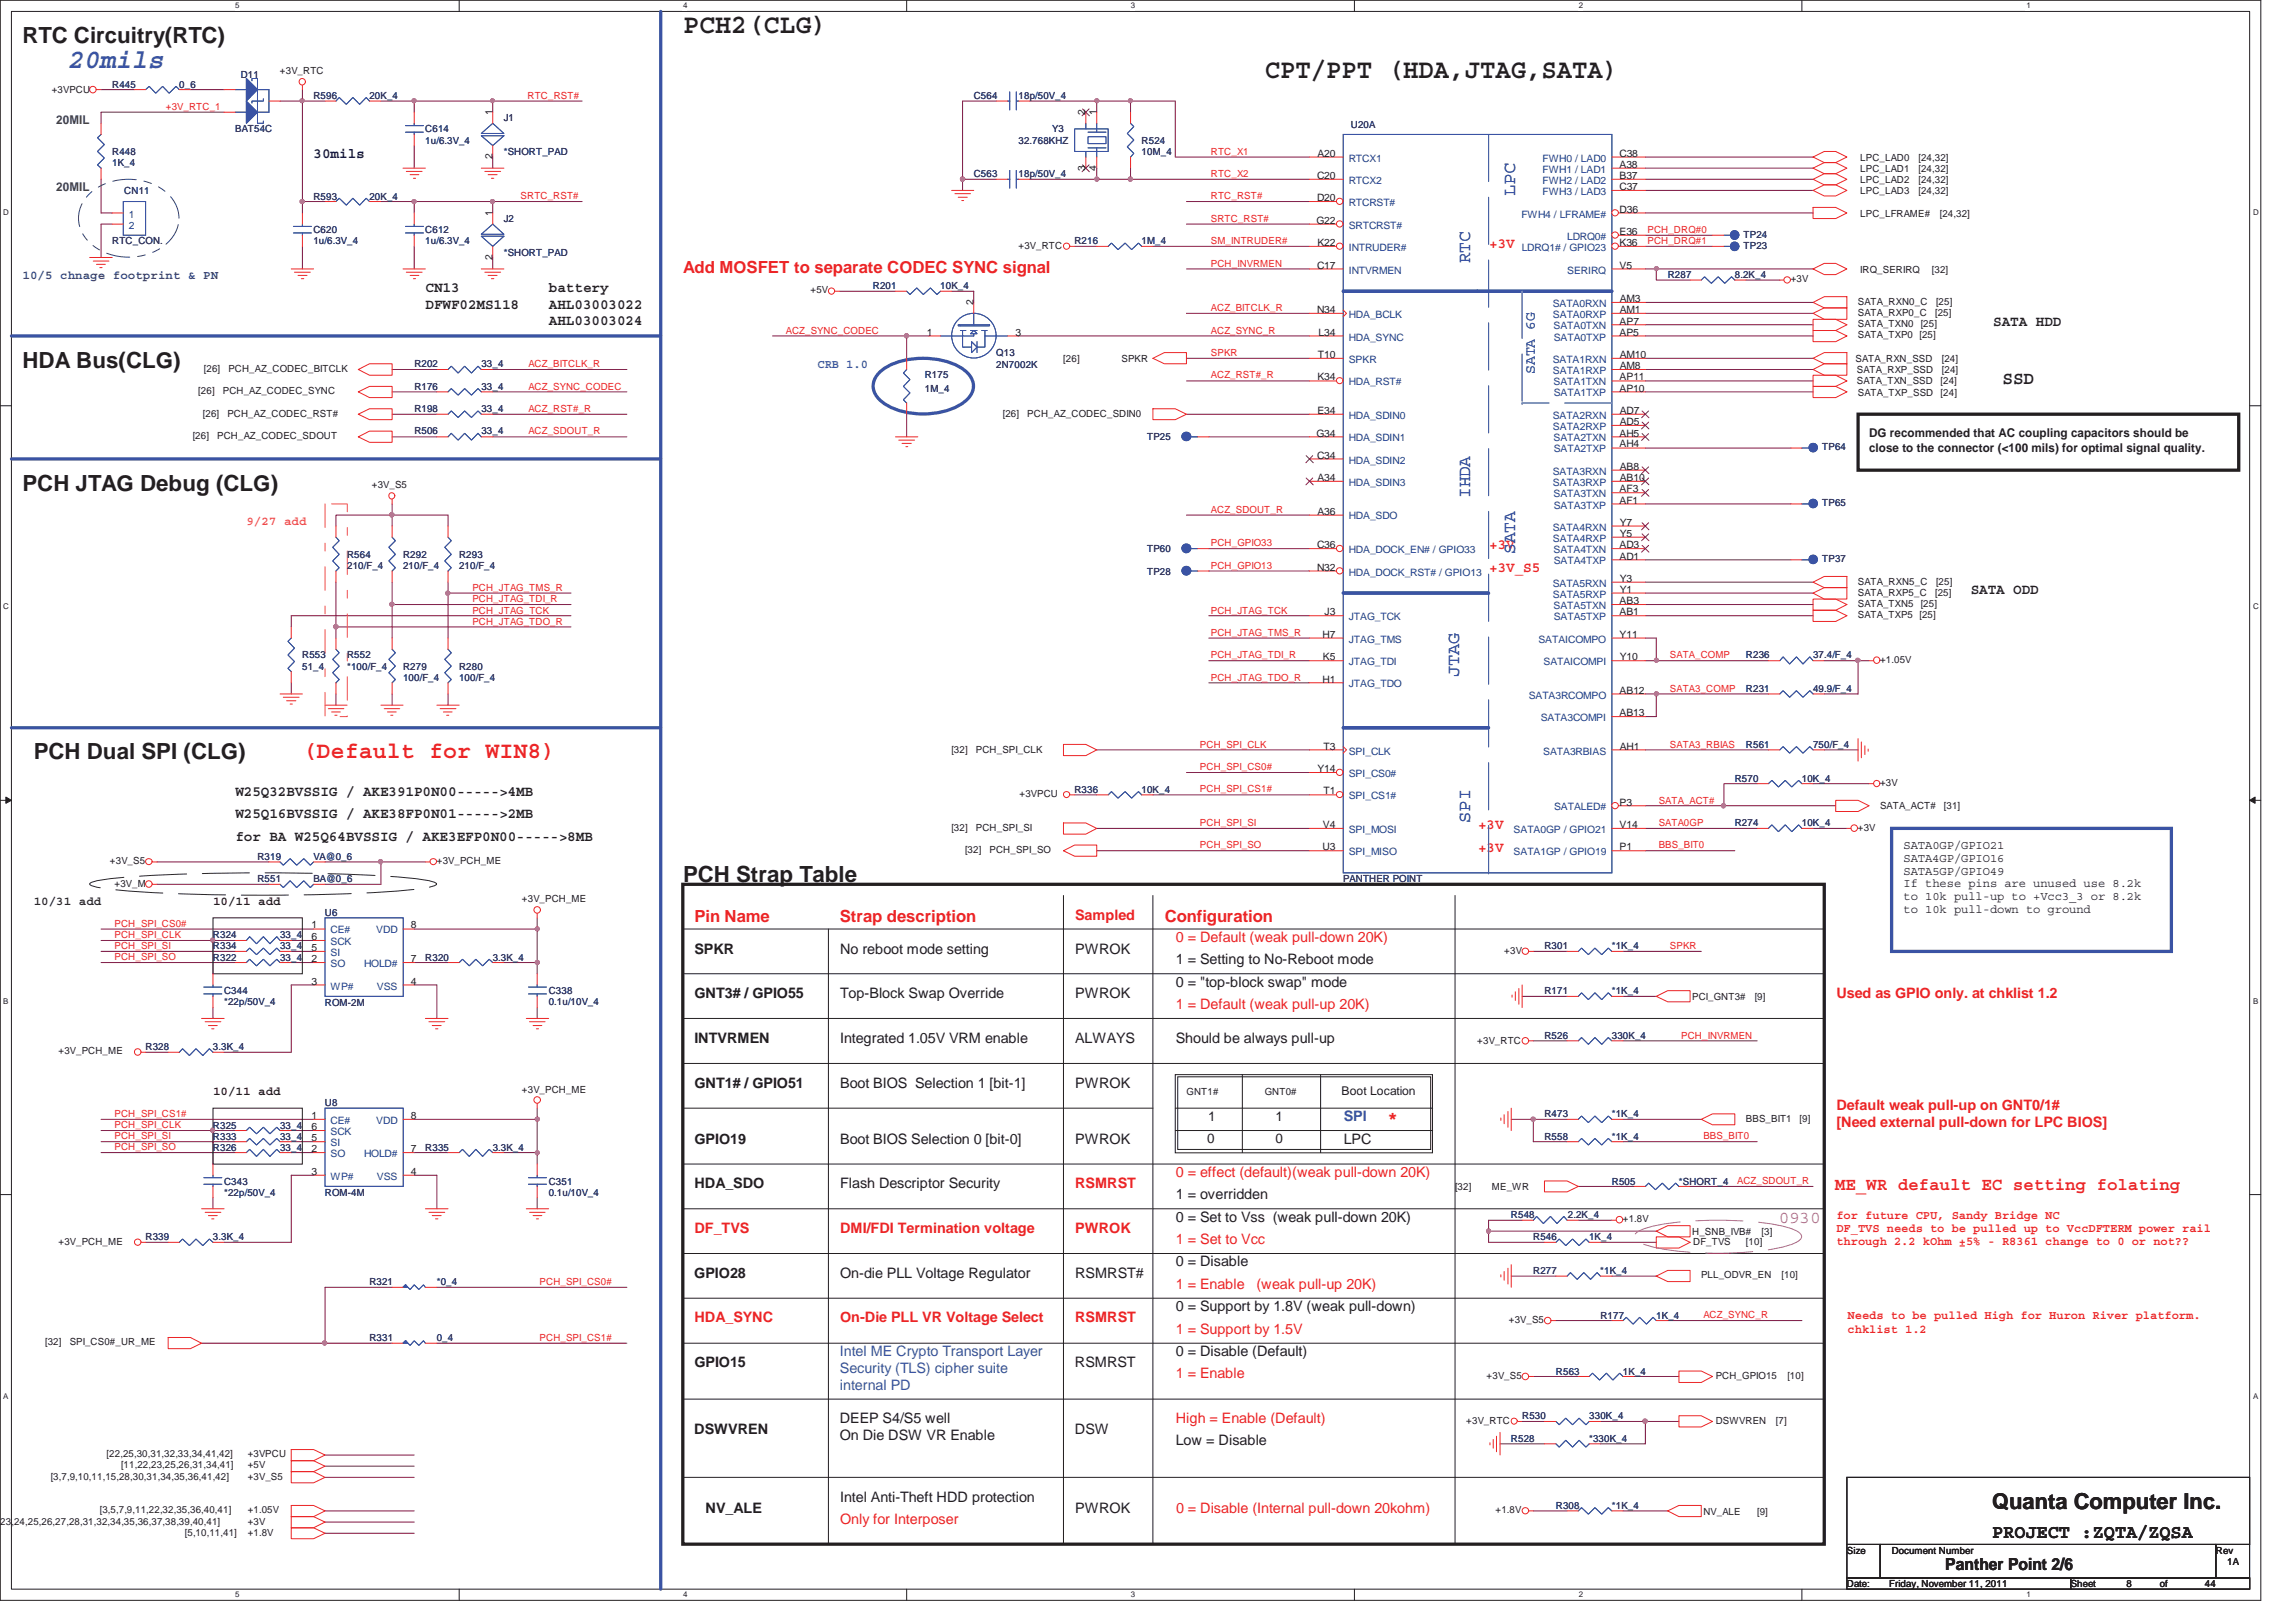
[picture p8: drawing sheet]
<svg xmlns="http://www.w3.org/2000/svg" width="297mm" height="210mm" viewBox="0 0 297 210" stroke-linecap="round" stroke-linejoin="round" font-family="sans-serif">
<defs><g id="words">
<g font-size="3.5" fill="#231f20">
<text x="88.4" y="4.3">PCH2(CLG)</text>
<text x="163.6" y="10.1">CPT/PPT (HDA,JTAG,SATA)</text>
</g>
<text font-size="3.5" fill="#3a53a4" x="8.7" y="8.8">20mils</text>
<text font-size="3" fill="#ec2426" x="39.1" y="98.1">(Default for WIN8)</text>
<g font-size="2.9" fill="#231f20">
<text x="2.9" y="5.6">RTC Circuitry(RTC)</text>
<text x="2.9" y="47.6">HDA Bus(CLG)</text>
<text x="2.9" y="63.5">PCH JTAG Debug (CLG)</text>
<text x="4.4" y="98.3">PCH Dual SPI (CLG)</text>
<text x="88.4" y="114.2">PCH Strap Table</text>
</g>
<text font-size="2.8" fill="#231f20" x="257.7" y="195.2">Quanta Computer Inc.</text>
<text font-size="2.5" fill="#231f20" x="257.7" y="198.9">PROJECT :ZQTA/ZQSA</text>
<g font-size="2.3" fill="#3a53a4">
<text x="196" y="25.4" transform="rotate(-90 196 25.4)">LPC</text>
<text x="190.2" y="34.1" transform="rotate(-90 190.2 34.1)">RTC</text>
<text x="190.2" y="64.4" transform="rotate(-90 190.2 64.4)">IHDA</text>
<text x="196" y="71.7" transform="rotate(-90 196 71.7)">SATA</text>
<text x="188.8" y="87.6" transform="rotate(-90 188.8 87.6)">JTAG</text>
<text x="190.2" y="106.4" transform="rotate(-90 190.2 106.4)">SPI</text>
</g>
<text font-size="2.3" fill="#231f20" x="259.1" y="49.6">SSD</text>
<g font-size="2.3" fill="#ec2426">
<text x="179.5" y="145.2">*</text>
<text x="237.4" y="153.9">ME_WR default EC setting folating</text>
</g>
<text font-size="2.3" fill="#b8529f" x="230.1" y="158.2">0930</text>
<g font-size="2.2" fill="#ec2426">
<text x="88.4" y="35.4">Add MOSFET to separate CODEC SYNC signal</text>
<text x="89.8" y="119.3">Pin Name</text>
<text x="108.7" y="119.3">Strap description</text>
<text x="150.7" y="119.3">Configuration</text>
</g>
<text font-size="2.2" fill="#231f20" x="251.7" y="203.2">Panther Point 2/6</text>
<text font-size="1.9" fill="#10133c" x="40.6" y="20.4">30mils</text>
<g font-size="1.9" fill="#ec2426">
<text x="192.7" y="32">+3V</text>
<text x="192.7" y="71.1">+3V</text>
<text x="192.7" y="74">+3V_S5</text>
<text x="191.2" y="107.3">+3V</text>
<text x="191.2" y="110.2">+3V</text>
<text x="139.1" y="119">Sampled</text>
<text x="152.1" y="121.9">0 = Default (weak pull-down 20K)</text>
<text x="152.1" y="130.6">1 = Default (weak pull-up 20K)</text>
<text x="237.6" y="129.1">Used as GPIO only. at chklist 1.2</text>
<text x="237.6" y="143.6">Default weak pull-up on GNT0/1#</text>
<text x="237.6" y="145.8">[Need external pull-down for LPC BIOS]</text>
<text x="139.1" y="153.7">RSMRST</text>
<text x="152.1" y="152.3">0 = effect (default)(weak pull-down 20K)</text>
<text x="89.8" y="159.6">DF_TVS</text>
<text x="108.7" y="159.6">DMI/FDI Termination voltage</text>
<text x="139.1" y="159.6">PWROK</text>
<text x="152.1" y="161">1 = Set to Vcc</text>
<text x="152.1" y="166.8">1 = Enable</text>
<text x="162.5" y="166.8">(weak pull-up 20K)</text>
<text x="89.8" y="171.1">HDA_SYNC</text>
<text x="108.7" y="171.1">On-Die PLL VR Voltage Select</text>
<text x="139.1" y="171.1">RSMRST</text>
<text x="152.1" y="172.5">1 = Support by 1.5V</text>
<text x="152.1" y="178.3">1 = Enable</text>
<text x="152.1" y="184.1">High = Enable (Default)</text>
<text x="108.7" y="197.2">Only for Interposer</text>
<text x="152.1" y="195.8">0 = Disable (Internal pull-down 20kohm)</text>
</g>
<g font-size="1.9" fill="#231f20">
<text x="55.1" y="37.8">CN13</text>
<text x="55.1" y="39.9">DFWF02MS118</text>
<text x="71" y="37.8">battery</text>
<text x="71" y="39.9">AHL03003022</text>
<text x="71" y="42.1">AHL03003024</text>
<text x="257.9" y="42.1">SATA HDD</text>
<text x="255" y="76.9">SATA ODD</text>
<text x="30.5" y="102.9">W25Q32BVSSIG / AKE391P0N00-----&gt;4MB</text>
<text x="30.5" y="105.8">W25Q16BVSSIG / AKE38FP0N01-----&gt;2MB</text>
<text x="30.5" y="108.8">for BA W25Q64BVSSIG / AKE3EFP0N00-----&gt;8MB</text>
<text x="89.8" y="123.4">SPKR</text>
<text x="108.7" y="123.4">No reboot mode setting</text>
<text x="139.1" y="123.4">PWROK</text>
<text x="152.1" y="124.8">1 = Setting to No-Reboot mode</text>
<text x="89.8" y="129.1">GNT3# / GPIO55</text>
<text x="108.7" y="129.1">Top-Block Swap Override</text>
<text x="139.1" y="129.1">PWROK</text>
<text x="152.1" y="127.7">0 = &quot;top-block swap&quot; mode</text>
<text x="89.8" y="134.9">INTVRMEN</text>
<text x="108.7" y="134.9">Integrated 1.05V VRM enable</text>
<text x="139.1" y="134.9">ALWAYS</text>
<text x="152.1" y="134.9">Should be always pull-up</text>
<text x="89.8" y="140.7">GNT1# / GPIO51</text>
<text x="108.7" y="140.7">Boot BIOS Selection 1 [bit-1]</text>
<text x="139.1" y="140.7">PWROK</text>
<text x="89.8" y="148">GPIO19</text>
<text x="108.7" y="148">Boot BIOS Selection 0 [bit-0]</text>
<text x="139.1" y="148">PWROK</text>
<text x="173.8" y="148">LPC</text>
<text x="89.8" y="153.7">HDA_SDO</text>
<text x="108.7" y="153.7">Flash Descriptor Security</text>
<text x="152.1" y="155.2">1 = overridden</text>
<text x="152.1" y="158.1">0 = Set to Vss (weak pull-down 20K)</text>
<text x="89.8" y="165.3">GPIO28</text>
<text x="108.7" y="165.3">On-die PLL Voltage Regulator</text>
<text x="139.1" y="165.3">RSMRST#</text>
<text x="152.1" y="163.9">0 = Disable</text>
<text x="152.1" y="169.7">0 = Support by 1.8V (weak pull-down)</text>
<text x="89.8" y="176.9">GPIO15</text>
<text x="139.1" y="176.9">RSMRST</text>
<text x="152.1" y="175.5">0 = Disable (Default)</text>
<text x="89.8" y="185.6">DSWVREN</text>
<text x="108.6" y="184.1">DEEP S4/S5 well</text>
<text x="139.1" y="185.6">DSW</text>
<text x="108.6" y="186.3">On Die DSW VR Enable</text>
<text x="152.1" y="187">Low = Disable</text>
<text x="91.3" y="195.8">NV_ALE</text>
<text x="108.7" y="194.3">Intel Anti-Theft HDD protection</text>
<text x="139.1" y="195.8">PWROK</text>
</g>
<g font-size="1.9" fill="#3a53a4">
<text x="198.5" y="48.4" transform="rotate(-90 198.5 48.4)">SATA 6G</text>
<text x="173.8" y="145.1">SPI</text>
<text x="108.7" y="175.5">Intel ME Crypto Transport Layer</text>
<text x="108.7" y="177.6">Security (TLS) cipher suite</text>
<text x="108.7" y="179.8">internal PD</text>
</g>
<g font-size="1.7" fill="#231f20">
<text x="156.2" y="147.9">0</text>
<text x="156.3" y="145">1</text>
<text x="165" y="147.9">0</text>
<text x="165" y="145">1</text>
</g>
<g font-size="1.6" fill="#0a8141">
<text x="7.3" y="16">20MIL</text>
<text x="7.3" y="24.7">20MIL</text>
</g>
<text font-size="1.6" fill="#422d7b" x="2.9" y="36.1">10/5 chnage footprint &amp; PN</text>
<text font-size="1.6" fill="#3a53a4" x="105.8" y="47.6">CRB 1.0</text>
<g font-size="1.6" fill="#231f20">
<text x="241.8" y="56.5">DG recommended that AC coupling capacitors should be</text>
<text x="241.8" y="58.4">close to the connector (&lt;100 mils) for optimal signal quality.</text>
<text x="246.3" y="109.9">SATA0GP/GPIO21</text>
<text x="246.3" y="111.5">SATA4GP/GPIO16</text>
<text x="246.3" y="113.2">SATA5GP/GPIO49</text>
<text x="246.3" y="114.8">If these pins are unused use 8.2k</text>
<text x="246.3" y="116.5">to 10k pull-up to +Vcc3_3 or 8.2k</text>
<text x="246.3" y="118.1">to 10k pull-down to ground</text>
<text x="173.6" y="141.6">Boot Location</text>
</g>
<text font-size="1.6" fill="#f57f20" x="31.9" y="67.9">9/27 add</text>
<text font-size="1.6" fill="#1d3f1e" x="4.4" y="117.1">10/31 add</text>
<g font-size="1.6" fill="#361415">
<text x="27.6" y="117.1">10/11 add</text>
<text x="27.6" y="141.7">10/11 add</text>
</g>
<g font-size="1.6" fill="#ec2426">
<text x="237.6" y="157.7">for future CPU, Sandy Bridge NC</text>
<text x="237.6" y="159.4">DF_TVS needs to be pulled up to VccDFTERM power rail</text>
<text x="237.6" y="161.1">through 2.2 kOhm ±5% - R8361 change to 0 or not??</text>
<text x="239" y="170.7">Needs to be pulled High for Huron River platform.</text>
<text x="239" y="172.4">chklist 1.2</text>
</g>
<g font-size="1.3" fill="#2d2d72">
<text x="14.5" y="11.3">R445</text>
<text x="23.2" y="11.3">0_6</text>
<text x="31.2" y="10">D11</text>
<text x="30.4" y="17.1">BAT54C</text>
<text x="40.6" y="12.8">R596</text>
<text x="47.8" y="12.8">20K_4</text>
<text x="55" y="17.1">C614</text>
<text x="65.2" y="15.7">J1</text>
<text x="126" y="12.8">C564</text>
<text x="131.8" y="12.8">18p/50V_4</text>
<text x="136.1" y="17.1">Y3</text>
<text x="174.8" y="16.5">U20A</text>
<text x="14.5" y="20">R448</text>
<text x="14.5" y="21.5">1K_4</text>
<text x="55" y="18.6">1u/6.3V_4</text>
<text x="65.2" y="20">*SHORT_PAD</text>
<text x="126" y="22.9">C563</text>
<text x="131.8" y="18.6">32.768KHZ</text>
<text x="131.8" y="22.9">18p/50V_4</text>
<text x="147.7" y="18.6">R524</text>
<text x="147.7" y="20">10M_4</text>
<text x="16.1" y="25.1">CN11</text>
<text x="40.6" y="25.8">R593</text>
<text x="47.8" y="25.8">20K_4</text>
<text x="65.2" y="28.7">J2</text>
<text x="14.5" y="31.6">RTC_CON.</text>
<text x="40.6" y="30.2">C620</text>
<text x="40.6" y="31.6">1u/6.3V_4</text>
<text x="55" y="30.2">C612</text>
<text x="55" y="31.6">1u/6.3V_4</text>
<text x="65.2" y="33.1">*SHORT_PAD</text>
<text x="139" y="31.6">R216</text>
<text x="147.7" y="31.6">1M_4</text>
<text x="215.8" y="36">R287</text>
<text x="224.4" y="36">8.2K_4</text>
<text x="225.6" y="30.7">TP24</text>
<text x="225.6" y="32.2">TP23</text>
<text x="112.9" y="37.4">R201</text>
<text x="121.6" y="37.4">10K_4</text>
<text x="53.6" y="47.5">R202</text>
<text x="62.3" y="47.5">33_4</text>
<text x="128.9" y="46.1">Q13</text>
<text x="128.9" y="47.6">2N7002K</text>
<text x="53.6" y="53.3">R198</text>
<text x="53.6" y="50.5">R176</text>
<text x="62.3" y="53.3">33_4</text>
<text x="62.3" y="50.5">33_4</text>
<text x="119.6" y="49">R175</text>
<text x="119.6" y="50.7">1M_4</text>
<text x="53.6" y="56.2">R506</text>
<text x="62.3" y="56.2">33_4</text>
<text x="148.4" y="57">TP25</text>
<text x="235.8" y="58.2">TP64</text>
<text x="235.8" y="65.5">TP65</text>
<text x="148.4" y="71.4">TP60</text>
<text x="44.9" y="72.2">R564</text>
<text x="44.9" y="73.6">210/F_4</text>
<text x="52.2" y="72.2">R292</text>
<text x="52.2" y="73.6">210/F_4</text>
<text x="59.4" y="72.2">R293</text>
<text x="59.4" y="73.6">210/F_4</text>
<text x="148.4" y="74.3">TP28</text>
<text x="235.8" y="72.7">TP37</text>
<text x="39.1" y="85.2">R553</text>
<text x="39.1" y="86.6">51_4</text>
<text x="44.9" y="85.2">R552</text>
<text x="44.9" y="86.6">*100/F_4</text>
<text x="52.2" y="86.6">R279</text>
<text x="52.2" y="88.1">100/F_4</text>
<text x="59.4" y="86.6">R280</text>
<text x="59.4" y="88.1">100/F_4</text>
<text x="225.9" y="85.2">R236</text>
<text x="225.9" y="89.5">R231</text>
<text x="234.6" y="85.2">37.4/F_4</text>
<text x="234.6" y="89.5">49.9/F_4</text>
<text x="224.4" y="101.1">R570</text>
<text x="225.9" y="96.8">R561</text>
<text x="233.1" y="101.1">10K_4</text>
<text x="234.6" y="96.8">750/F_4</text>
<text x="139" y="102.6">R336</text>
<text x="147.7" y="102.6">10K_4</text>
<text x="224.4" y="106.9">R274</text>
<text x="233.1" y="106.9">10K_4</text>
<text x="33.3" y="111.2">R319</text>
<text x="40.5" y="111.2">VA@0_6</text>
<text x="33.3" y="114.1">R551</text>
<text x="40.5" y="114.1">BA@0_6</text>
<text x="42" y="118.5">U6</text>
<text x="173.8" y="114.1">PANTHER POINT</text>
<text x="27.6" y="122.8">R334</text>
<text x="27.6" y="121.4">R324</text>
<text x="27.6" y="124.3">R322</text>
<text x="36.2" y="122.8">33_4</text>
<text x="36.2" y="121.4">33_4</text>
<text x="36.2" y="124.3">33_4</text>
<text x="55" y="124.3">R320</text>
<text x="63.7" y="124.3">3.3K_4</text>
<text x="199.8" y="122.8">R301</text>
<text x="208.5" y="122.8">*1K_4</text>
<text x="29" y="128.6">C344</text>
<text x="29" y="130.1">*22p/50V_4</text>
<text x="42" y="130.1">ROM-2M</text>
<text x="71" y="128.6">C338</text>
<text x="71" y="130.1">0.1u/10V_4</text>
<text x="199.8" y="128.6">R171</text>
<text x="208.5" y="128.6">*1K_4</text>
<text x="18.8" y="135.9">R328</text>
<text x="27.6" y="135.9">3.3K_4</text>
<text x="199.8" y="134.4">R526</text>
<text x="208.5" y="134.4">330K_4</text>
<text x="42" y="143.1">U8</text>
<text x="27.6" y="148.9">R326</text>
<text x="27.6" y="146">R325</text>
<text x="27.6" y="147.4">R333</text>
<text x="36.2" y="147.4">33_4</text>
<text x="36.2" y="148.9">33_4</text>
<text x="36.2" y="146">33_4</text>
<text x="55" y="148.9">R335</text>
<text x="63.7" y="148.9">3.3K_4</text>
<text x="199.8" y="147.4">R558</text>
<text x="199.8" y="144.6">R473</text>
<text x="208.5" y="147.4">*1K_4</text>
<text x="208.5" y="144.6">*1K_4</text>
<text x="29" y="153.2">C343</text>
<text x="29" y="154.7">*22p/50V_4</text>
<text x="42" y="154.7">ROM-4M</text>
<text x="71" y="153.2">C351</text>
<text x="71" y="154.7">0.1u/10V_4</text>
<text x="208.5" y="153.2">R505</text>
<text x="217.2" y="153.2">*SHORT_4</text>
<text x="18.8" y="160.5">R339</text>
<text x="27.6" y="160.5">3.3K_4</text>
<text x="195.5" y="157.6">R548</text>
<text x="198.4" y="160.5">R546</text>
<text x="202.8" y="157.6">2.2K_4</text>
<text x="205.6" y="160.5">1K_4</text>
<text x="47.8" y="166.3">R321</text>
<text x="56.5" y="166.3">*0_4</text>
<text x="198.4" y="164.8">R277</text>
<text x="207" y="164.8">*1K_4</text>
<text x="47.8" y="173.5">R331</text>
<text x="56.5" y="173.5">0_4</text>
<text x="207" y="170.6">R177</text>
<text x="214.3" y="170.6">1K_4</text>
<text x="201.3" y="177.8">R563</text>
<text x="210" y="177.8">1K_4</text>
<text x="196.9" y="183.6">R530</text>
<text x="205.6" y="183.6">330K_4</text>
<text x="195.5" y="186.5">R528</text>
<text x="205.6" y="186.5">*330K_4</text>
<text x="201.3" y="195.2">R308</text>
<text x="208.5" y="195.2">*1K_4</text>
</g>
<g font-size="1.3" fill="#231f20">
<text x="36.2" y="9.6">+3V_RTC</text>
<text x="6.7" y="12.1">+3VPCU</text>
<text x="63.7" y="14.9" transform="rotate(-90 63.7 14.9)">1</text>
<text x="140.4" y="14.9" transform="rotate(-90 140.4 14.9)">2</text>
<text x="141.9" y="14.9" transform="rotate(-90 141.9 14.9)">1</text>
<text x="63.7" y="20.6" transform="rotate(-90 63.7 20.6)">2</text>
<text x="140.4" y="22.1" transform="rotate(-90 140.4 22.1)">3</text>
<text x="141.9" y="22.1" transform="rotate(-90 141.9 22.1)">4</text>
<text x="170.4" y="23.2">C20</text>
<text x="170.4" y="20.3">A20</text>
<text x="209.5" y="20.3">C38</text>
<text x="209.5" y="21.7">A38</text>
<text x="209.5" y="23.2">B37</text>
<text x="240.7" y="20.8">LPC_LAD0</text>
<text x="240.7" y="22.2">LPC_LAD1</text>
<text x="240.7" y="23.7">LPC_LAD2</text>
<text x="248.2" y="20.8">[24,32]</text>
<text x="248.2" y="22.2">[24,32]</text>
<text x="248.2" y="23.7">[24,32]</text>
<text x="63.7" y="28" transform="rotate(-90 63.7 28)">1</text>
<text x="170.3" y="29">G22</text>
<text x="170.4" y="26">D20</text>
<text x="209.5" y="24.6">C37</text>
<text x="209.5" y="27.5">D36</text>
<text x="240.7" y="25.1">LPC_LAD3</text>
<text x="240.7" y="28">LPC_LFRAME#</text>
<text x="248.2" y="25.1">[24,32]</text>
<text x="250.9" y="28">[24,32]</text>
<text x="63.7" y="33.6" transform="rotate(-90 63.7 33.6)">2</text>
<text x="131.8" y="32.2">+3V_RTC</text>
<text x="170.4" y="34.8">C17</text>
<text x="170.4" y="31.8">K22</text>
<text x="209.5" y="31.8">K36</text>
<text x="209.5" y="30.4">E36</text>
<text x="209.5" y="34.8">V5</text>
<text x="240.7" y="35.3">IRQ_SERIRQ</text>
<text x="249.9" y="35.3">[32]</text>
<text x="104.9" y="38">+5V</text>
<text x="125.9" y="39.5" transform="rotate(-90 125.9 39.5)">2</text>
<text x="170.4" y="40.5">N34</text>
<text x="209.5" y="42">AP7</text>
<text x="209.5" y="40.5">AM1</text>
<text x="209.6" y="39.1">AM3</text>
<text x="231.7" y="36.5">+3V</text>
<text x="240.4" y="39.4">SATA_RXN0_C</text>
<text x="240.4" y="40.9">SATA_RXP0_C</text>
<text x="250.3" y="40.9">[25]</text>
<text x="250.5" y="39.4">[25]</text>
<text x="119.9" y="43.4">1</text>
<text x="131.4" y="43.4">3</text>
<text x="137.6" y="46.8">[26]</text>
<text x="145.1" y="46.8">SPKR</text>
<text x="170.5" y="46.3">T10</text>
<text x="170.6" y="43.4">L34</text>
<text x="209.5" y="43.4">AP5</text>
<text x="209.5" y="47.7">AM8</text>
<text x="209.6" y="46.3">AM10</text>
<text x="240" y="46.8">SATA_RXN_SSD</text>
<text x="240.4" y="42.3">SATA_TXN0</text>
<text x="240.4" y="43.8">SATA_TXP0 [25]</text>
<text x="248.5" y="42.3">[25]</text>
<text x="251.2" y="46.8">[24]</text>
<text x="25.6" y="51">[26]</text>
<text x="26.2" y="53.9">[26]</text>
<text x="26.4" y="48.1">[26]</text>
<text x="28.8" y="51">PCH_AZ_CODEC_SYNC</text>
<text x="29.4" y="53.9">PCH_AZ_CODEC_RST#</text>
<text x="29.5" y="48.1">PCH_AZ_CODEC_BITCLK</text>
<text x="129.7" y="53.9">[26]</text>
<text x="132.9" y="53.9">PCH_AZ_CODEC_SDIN0</text>
<text x="170.4" y="49.2">K34</text>
<text x="170.4" y="53.6">E34</text>
<text x="209.5" y="50.7">AP10</text>
<text x="209.5" y="49.2">AP11</text>
<text x="209.6" y="53.6">AD7</text>
<text x="240.2" y="48.3">SATA_RXP_SSD</text>
<text x="240.2" y="49.7">SATA_TXN_SSD</text>
<text x="240.4" y="51.2">SATA_TXP_SSD</text>
<text x="251.1" y="49.7">[24]</text>
<text x="251.1" y="51.2">[24]</text>
<text x="251.2" y="48.3">[24]</text>
<text x="24.9" y="56.8">[26]</text>
<text x="28.1" y="56.8">PCH_AZ_CODEC_SDOUT</text>
<text x="170.3" y="56.5">G34</text>
<text x="170.4" y="59.3">C34</text>
<text x="209.5" y="57.9">AH4</text>
<text x="209.5" y="56.5">AH5</text>
<text x="209.5" y="55">AD5</text>
<text x="48.1" y="63.2">+3V_S5</text>
<text x="170.4" y="62.2">A34</text>
<text x="209.5" y="65.2">AF1</text>
<text x="209.5" y="63.7">AF3</text>
<text x="209.5" y="62.2">AB10</text>
<text x="209.6" y="60.8">AB8</text>
<text x="170.4" y="70.9">C36</text>
<text x="170.4" y="66.6">A36</text>
<text x="209.5" y="70.9">AD3</text>
<text x="209.5" y="69.5">Y5</text>
<text x="209.6" y="68">Y7</text>
<text x="170.4" y="73.8">N32</text>
<text x="209.5" y="72.4">AD1</text>
<text x="209.5" y="76.7">Y1</text>
<text x="209.6" y="75.3">Y3</text>
<text x="240.4" y="75.6">SATA_RXN5_C</text>
<text x="240.4" y="77.1">SATA_RXP5_C</text>
<text x="250.3" y="77.1">[25]</text>
<text x="250.5" y="75.6">[25]</text>
<text x="171.1" y="82.5">H7</text>
<text x="171.4" y="79.6">J3</text>
<text x="209.5" y="79.6">AB1</text>
<text x="209.5" y="78.2">AB3</text>
<text x="209.5" y="82.5">Y11</text>
<text x="240.4" y="78.5">SATA_TXN5</text>
<text x="240.4" y="80">SATA_TXP5 [25]</text>
<text x="248.5" y="78.5">[25]</text>
<text x="171.1" y="88.3">H1</text>
<text x="171.1" y="85.4">K5</text>
<text x="209.5" y="89.8">AB12</text>
<text x="209.5" y="85.4">Y10</text>
<text x="243.2" y="85.8">+1.05V</text>
<text x="209.5" y="92.7">AB13</text>
<text x="123.1" y="97.4">[32]</text>
<text x="126.3" y="97.4">PCH_SPI_CLK</text>
<text x="170.4" y="99.9">Y14</text>
<text x="171.2" y="97">T3</text>
<text x="209.6" y="97">AH1</text>
<text x="243.2" y="101.7">+3V</text>
<text x="123.1" y="107.5">[32]</text>
<text x="126.3" y="107.5">PCH_SPI_SI</text>
<text x="131.9" y="103.1">+3VPCU</text>
<text x="171.1" y="107.1">V4</text>
<text x="171.2" y="102.8">T1</text>
<text x="209.5" y="104.2">P3</text>
<text x="209.5" y="107.1">V14</text>
<text x="240.4" y="107.5">+3V</text>
<text x="243.2" y="104.6">SATA_ACT#</text>
<text x="251.5" y="104.6">[31]</text>
<text x="14.2" y="111.8">+3V_S5</text>
<text x="56.5" y="111.8">+3V_PCH_ME</text>
<text x="124.8" y="110.4">[32]</text>
<text x="128" y="110.4">PCH_SPI_SO</text>
<text x="171.1" y="110">U3</text>
<text x="209.5" y="110">P1</text>
<text x="14.8" y="114.7">+3V_M</text>
<text x="67.5" y="116.7">+3V_PCH_ME</text>
<text x="40.3" y="120.1">1</text>
<text x="40.3" y="121.6">6</text>
<text x="40.3" y="123.1">5</text>
<text x="40.3" y="124.5">2</text>
<text x="53.1" y="124.5">7</text>
<text x="53.2" y="120.1">8</text>
<text x="194.6" y="123.4">+3V</text>
<text x="40.3" y="127.4">3</text>
<text x="53.2" y="127.4">4</text>
<text x="218.9" y="129.4">PCI_GNT3#</text>
<text x="227" y="129.4">[9]</text>
<text x="7.6" y="136.4">+3V_PCH_ME</text>
<text x="191.1" y="135">+3V_RTC</text>
<text x="67.5" y="141.4">+3V_PCH_ME</text>
<text x="153.5" y="141.6">GNT1#</text>
<text x="163.6" y="141.6">GNT0#</text>
<text x="40.3" y="144.8">1</text>
<text x="40.3" y="146.2">6</text>
<text x="40.3" y="147.6">5</text>
<text x="40.3" y="149.1">2</text>
<text x="53.1" y="149.1">7</text>
<text x="53.2" y="144.8">8</text>
<text x="225.9" y="145.1">BBS_BIT1</text>
<text x="232.8" y="145.1">[9]</text>
<text x="40.3" y="152">3</text>
<text x="53.2" y="152">4</text>
<text x="188.2" y="154">[32]</text>
<text x="193" y="154">ME_WR</text>
<text x="7.6" y="161">+3V_PCH_ME</text>
<text x="210" y="158.2">+1.8V</text>
<text x="218.9" y="159.8">H_SNB_IVB#</text>
<text x="219.1" y="161">DF_TVS</text>
<text x="225.9" y="161">[10]</text>
<text x="227.9" y="159.8">[3]</text>
<text x="220.1" y="165.4">PLL_ODVR_EN</text>
<text x="230.5" y="165.4">[10]</text>
<text x="195.2" y="171.2">+3V_S5</text>
<text x="5.8" y="174.1">[32]</text>
<text x="9" y="174.1">SPI_CS0#_UR_ME</text>
<text x="192.3" y="178.4">+3V_S5</text>
<text x="222" y="178.4">PCH_GPIO15</text>
<text x="231.2" y="178.4">[10]</text>
<text x="189.7" y="184.2">+3V_RTC</text>
<text x="222" y="184.2">DSWVREN</text>
<text x="229.8" y="184.2">[7]</text>
<text x="6.6" y="191.5">[3,7,9,10,11,15,28,30,31,34,35,36,41,42]</text>
<text x="13.8" y="188.6">[22,25,30,31,32,33,34,41,42]</text>
<text x="15.7" y="190">[11,22,23,25,26,31,34,41]</text>
<text x="32" y="188.6">+3VPCU</text>
<text x="32" y="190">+5V</text>
<text x="32" y="191.5">+3V_S5</text>
<text x="0" y="197.2">23,24,25,26,27,28,31,32,34,35,36,37,38,39,40,41]</text>
<text x="12.9" y="195.8">[3,5,7,9,11,22,32,35,36,40,41]</text>
<text x="32" y="195.8">+1.05V</text>
<text x="32" y="197.2">+3V</text>
<text x="193.5" y="195.8">+1.8V</text>
<text x="220.4" y="196">NV_ALE</text>
<text x="227.3" y="196">[9]</text>
<text x="23.9" y="198.7">[5,10,11,41]</text>
<text x="32" y="198.7">+1.8V</text>
<text x="238.9" y="201">Size</text>
<text x="244.7" y="201">Document Number</text>
<text x="286.7" y="201">Rev</text>
<text x="288.1" y="202.5">1A</text>
<text x="238.9" y="205.4">Date:</text>
<text x="244.4" y="205.3">Friday, November 11, 2011</text>
<text x="267.9" y="205.4">Sheet</text>
<text x="275.1" y="205.4">8</text>
<text x="279.4" y="205.4">of</text>
<text x="285.2" y="205.4">44</text>
</g>
<g font-size="1.3" fill="#ec2426">
<text x="21.5" y="14.2">+3V_RTC_1</text>
<text x="68.3" y="12.8">RTC_RST#</text>
<text x="156.7" y="20">RTC_X1</text>
<text x="156.7" y="22.9">RTC_X2</text>
<text x="67.4" y="25.8">SRTC_RST#</text>
<text x="156.7" y="25.8">RTC_RST#</text>
<text x="156.7" y="28.7">SRTC_RST#</text>
<text x="156.7" y="31.6">SM_INTRUDER#</text>
<text x="156.7" y="34.5">PCH_INVRMEN</text>
<text x="213.1" y="30.1">PCH_DRQ#0</text>
<text x="213.1" y="31.6">PCH_DRQ#1</text>
<text x="156.7" y="40.3">ACZ_BITCLK_R</text>
<text x="68.4" y="47.5">ACZ_BITCLK_R</text>
<text x="101.7" y="43.2">ACZ_SYNC_CODEC</text>
<text x="156.7" y="46">SPKR</text>
<text x="156.7" y="43.2">ACZ_SYNC_R</text>
<text x="68.4" y="53.3">ACZ_RST#_R</text>
<text x="68.4" y="50.4">ACZ_SYNC_CODEC</text>
<text x="156.7" y="49">ACZ_RST#_R</text>
<text x="68.4" y="56.2">ACZ_SDOUT_R</text>
<text x="156.7" y="66.3">ACZ_SDOUT_R</text>
<text x="156.7" y="70.7">PCH_GPIO33</text>
<text x="61.1" y="77.9">PCH_JTAG_TDI_R</text>
<text x="61.1" y="76.5">PCH_JTAG_TMS_R</text>
<text x="156.7" y="73.6">PCH_GPIO13</text>
<text x="61.1" y="79.4">PCH_JTAG_TCK</text>
<text x="61.1" y="80.8">PCH_JTAG_TDO_R</text>
<text x="156.7" y="79.4">PCH_JTAG_TCK</text>
<text x="156.7" y="82.2">PCH_JTAG_TMS_R</text>
<text x="156.7" y="85.2">PCH_JTAG_TDI_R</text>
<text x="156.7" y="88.1">PCH_JTAG_TDO_R</text>
<text x="216" y="85.2">SATA_COMP</text>
<text x="216" y="89.5">SATA3_COMP</text>
<text x="155.2" y="99.7">PCH_SPI_CS0#</text>
<text x="155.2" y="96.7">PCH_SPI_CLK</text>
<text x="216" y="96.7">SATA3_RBIAS</text>
<text x="155.2" y="102.5">PCH_SPI_CS1#</text>
<text x="155.2" y="106.9">PCH_SPI_SI</text>
<text x="214.6" y="106.9">SATA0GP</text>
<text x="214.6" y="104">SATA_ACT#</text>
<text x="155.2" y="109.8">PCH_SPI_SO</text>
<text x="214.6" y="109.8">BBS_BIT0</text>
<text x="14.8" y="119.9">PCH_SPI_CS0#</text>
<text x="14.8" y="124.3">PCH_SPI_SO</text>
<text x="14.8" y="122.8">PCH_SPI_SI</text>
<text x="14.8" y="121.4">PCH_SPI_CLK</text>
<text x="216" y="122.8">SPKR</text>
<text x="217.5" y="134.4">PCH_INVRMEN</text>
<text x="14.8" y="148.8">PCH_SPI_SO</text>
<text x="14.8" y="144.5">PCH_SPI_CS1#</text>
<text x="14.8" y="147.4">PCH_SPI_SI</text>
<text x="14.8" y="145.9">PCH_SPI_CLK</text>
<text x="220.4" y="147.4">BBS_BIT0</text>
<text x="224.7" y="153.2">ACZ_SDOUT_R</text>
<text x="69.8" y="166.2">PCH_SPI_CS0#</text>
<text x="69.8" y="173.5">PCH_SPI_CS1#</text>
<text x="220.4" y="170.6">ACZ_SYNC_R</text>
</g>
<g font-size="1.3" fill="#1d437e">
<text x="174.5" y="20.9">RTCX1</text>
<text x="174.5" y="23.8">RTCX2</text>
<text x="199.6" y="20.9">FWH0 / LAD0</text>
<text x="199.6" y="22.3">FWH1 / LAD1</text>
<text x="199.6" y="23.8">FWH2 / LAD2</text>
<text x="16.7" y="28.1">1</text>
<text x="16.7" y="29.6">2</text>
<text x="174.5" y="26.7">RTCRST#</text>
<text x="174.5" y="29.6">SRTCRST#</text>
<text x="196.8" y="28.1">FWH4 / LFRAME#</text>
<text x="199.6" y="25.2">FWH3 / LAD3</text>
<text x="174.5" y="35.4">INTVRMEN</text>
<text x="174.5" y="32.5">INTRUDER#</text>
<text x="196.9" y="32.5">LDRQ1# / GPIO23</text>
<text x="202.7" y="31">LDRQ0#</text>
<text x="202.7" y="35.4">SERIRQ</text>
<text x="174.5" y="41.1">HDA_BCLK</text>
<text x="200.9" y="39.7">SATA0RXN</text>
<text x="200.9" y="41.1">SATA0RXP</text>
<text x="174.5" y="44.1">HDA_SYNC</text>
<text x="174.5" y="47">SPKR</text>
<text x="200.9" y="47">SATA1RXN</text>
<text x="201" y="42.6">SATA0TXN</text>
<text x="201" y="44.1">SATA0TXP</text>
<text x="174.5" y="49.9">HDA_RST#</text>
<text x="200.9" y="48.4">SATA1RXP</text>
<text x="201" y="49.9">SATA1TXN</text>
<text x="201" y="51.3">SATA1TXP</text>
<text x="174.5" y="54.2">HDA_SDIN0</text>
<text x="174.5" y="57.1">HDA_SDIN1</text>
<text x="174.5" y="60">HDA_SDIN2</text>
<text x="200.9" y="54.2">SATA2RXN</text>
<text x="200.9" y="55.6">SATA2RXP</text>
<text x="201" y="57.1">SATA2TXN</text>
<text x="201" y="58.5">SATA2TXP</text>
<text x="174.5" y="62.9">HDA_SDIN3</text>
<text x="200.9" y="61.4">SATA3RXN</text>
<text x="200.9" y="62.9">SATA3RXP</text>
<text x="201" y="64.4">SATA3TXN</text>
<text x="201" y="65.8">SATA3TXP</text>
<text x="174.5" y="67.2">HDA_SDO</text>
<text x="174.5" y="71.6">HDA_DOCK_EN# / GPIO33</text>
<text x="200.9" y="68.7">SATA4RXN</text>
<text x="200.9" y="70.1">SATA4RXP</text>
<text x="201" y="71.6">SATA4TXN</text>
<text x="174.5" y="74.5">HDA_DOCK_RST# / GPIO13</text>
<text x="200.9" y="75.9">SATA5RXN</text>
<text x="200.9" y="77.3">SATA5RXP</text>
<text x="201" y="73">SATA4TXP</text>
<text x="174.5" y="80.3">JTAG_TCK</text>
<text x="174.5" y="83.2">JTAG_TMS</text>
<text x="199" y="83.2">SATAICOMPO</text>
<text x="201" y="78.8">SATA5TXN</text>
<text x="201" y="80.3">SATA5TXP</text>
<text x="174.5" y="86">JTAG_TDI</text>
<text x="174.5" y="88.9">JTAG_TDO</text>
<text x="199.7" y="86">SATAICOMPI</text>
<text x="197.8" y="90.4">SATA3RCOMPO</text>
<text x="199.3" y="93.3">SATA3COMPI</text>
<text x="174.5" y="97.6">SPI_CLK</text>
<text x="174.5" y="100.5">SPI_CS0#</text>
<text x="199.6" y="97.6">SATA3RBIAS</text>
<text x="174.5" y="103.4">SPI_CS1#</text>
<text x="174.5" y="107.8">SPI_MOSI</text>
<text x="195.8" y="107.8">SATA0GP / GPIO21</text>
<text x="201.1" y="104.8">SATALED#</text>
<text x="174.5" y="110.7">SPI_MISO</text>
<text x="195.8" y="110.7">SATA1GP / GPIO19</text>
<text x="42.8" y="120.8">CE#</text>
<text x="42.8" y="122.2">SCK</text>
<text x="42.8" y="123.7">SI</text>
<text x="42.8" y="125.1">SO</text>
<text x="47.1" y="125.1">HOLD#</text>
<text x="48.7" y="120.8">VDD</text>
<text x="42.8" y="128">WP#</text>
<text x="48.8" y="128">VSS</text>
<text x="42.8" y="145.4">CE#</text>
<text x="42.8" y="146.9">SCK</text>
<text x="42.8" y="148.3">SI</text>
<text x="42.8" y="149.7">SO</text>
<text x="47.1" y="149.7">HOLD#</text>
<text x="48.7" y="145.4">VDD</text>
<text x="42.8" y="152.7">WP#</text>
<text x="48.8" y="152.7">VSS</text>
</g>
<g font-size="1" fill="#231f20">
<text x="30.4" y="1.1">5</text>
<text x="88.4" y="1.1">4</text>
<text x="146.3" y="1.1">3</text>
<text x="204.3" y="1.1">2</text>
<text x="262.2" y="1.1">1</text>
<text x=".4" y="27.9">D</text>
<text x="291.5" y="27.9">D</text>
<text x=".4" y="78.8">C</text>
<text x="291.5" y="78.8">C</text>
<text x=".4" y="129.9">B</text>
<text x="291.5" y="129.9">B</text>
<text x=".4" y="180.9">A</text>
<text x="291.5" y="180.9">A</text>
<text x="30.4" y="206.7">5</text>
<text x="88.4" y="206.7">4</text>
<text x="146.3" y="206.7">3</text>
<text x="204.3" y="206.7">2</text>
<text x="262.2" y="206.7">1</text>
</g>
</g></defs>
<path d="M0 0h292.5v207h-292.5zM1.5 1.5h289.5v204.1h-289.5z" fill="none" stroke="#231f20" stroke-width=".13"/>
<g fill="#fff">
<path d="M30.4 .2h.6v1.2h-.6z"/>
<path d="M30.4 205.8h.6v1.1h-.6z"/>
</g>
<path d="M59.4 0v1.5M59.4 205.6v1.4" fill="none" stroke="#231f20" stroke-width=".13"/>
<g fill="#fff">
<path d="M88.3 .2h.6v1.2h-.6z"/>
<path d="M88.3 205.8h.6v1.1h-.6z"/>
</g>
<path d="M117.3 0v1.5M117.3 205.6v1.4" fill="none" stroke="#231f20" stroke-width=".13"/>
<g fill="#fff">
<path d="M146.3 .2h.5v1.2h-.5z"/>
<path d="M146.3 205.8h.5v1.1h-.5z"/>
</g>
<path d="M175.2 0v1.5M175.2 205.6v1.4" fill="none" stroke="#231f20" stroke-width=".13"/>
<g fill="#fff">
<path d="M204.2 .2h.5v1.2h-.5z"/>
<path d="M204.2 205.8h.5v1.1h-.5z"/>
</g>
<path d="M233.1 0v1.5M233.1 205.6v1.4" fill="none" stroke="#231f20" stroke-width=".13"/>
<g fill="#fff">
<path d="M262.1 .2h.5v1.2h-.5z"/>
<path d="M262.1 205.8h.5v1.1h-.5z"/>
<path d="M.4 27h.7v1.1h-.7z"/>
<path d="M291.4 27h.7v1.1h-.7z"/>
<path d="M.4 78h.7v1.1h-.7z"/>
<path d="M291.4 78h.7v1.1h-.7z"/>
</g>
<path d="M0 52.5h1.5M291 52.5h1.5" fill="none" stroke="#231f20" stroke-width=".13"/>
<g fill="#fff">
<path d="M.4 129h.7v1.2h-.7z"/>
<path d="M291.4 129h.7v1.2h-.7z"/>
</g>
<path d="M0 103.5h1.5M291 103.5h1.5" fill="none" stroke="#231f20" stroke-width=".13"/>
<path d="M.8 103.1l.7 .4-.7 .4z" fill="#231f20"/>
<path d="M.8 103.1l.7 .4-.7 .4z" fill="none" stroke="#231f20" stroke-width=".13"/>
<path d="M291 103.5l.7-.4v.8z" fill="#231f20"/>
<path d="M291 103.5l.7-.4v.8z" fill="none" stroke="#231f20" stroke-width=".13"/>
<g fill="#fff">
<path d="M.4 180h.7v1.2h-.7z"/>
<path d="M291.4 180h.7v1.2h-.7z"/>
</g>
<path d="M0 154.6h1.5M291 154.6h1.5" fill="none" stroke="#231f20" stroke-width=".13"/>
<g fill="none" stroke="#7f1542" stroke-width=".13">
<path d="M139 31.9h2.9M149.2 31.9h20.2M153.5 26.1h15.9M212.9 20.3h21.7M212.9 21.8h21.7M212.9 23.2h21.7M212.9 24.6h21.7M212.9 27.6h21.7M214.3 34.8h20.3M153.5 40.5h15.9M153.5 99.9h15.9M198.4 123.1h4.3"/>
<path d="M210 123.1h10.1"/>
</g>
<circle cx="214.3" cy="34.8" r=".26" fill="#b8529f"/>
<circle cx="214.3" cy="34.8" r=".26" fill="none" stroke="#b8529f" stroke-width=".13"/>
<path d="M212.9 30.4h8.6M212.9 31.9h8.6M212.9 82.6h1.4v2.9M240.4 85.5h1.4" fill="none" stroke="#7f1542" stroke-width=".13"/>
<circle cx="240.4" cy="85.4" r=".27" fill="#b8529f"/>
<circle cx="240.4" cy="85.4" r=".27" fill="none" stroke="#b8529f" stroke-width=".13"/>
<path d="M212.9 85.5h15.9" fill="none" stroke="#7f1542" stroke-width=".13"/>
<circle cx="214.3" cy="85.4" r=".27" fill="#b8529f"/>
<circle cx="214.3" cy="85.4" r=".27" fill="none" stroke="#b8529f" stroke-width=".13"/>
<path d="M212.9 92.7h1.4M212.9 89.8h15.9M236 89.8h4.4" fill="none" stroke="#7f1542" stroke-width=".13"/>
<circle cx="214.3" cy="89.8" r=".27" fill="#b8529f"/>
<circle cx="214.3" cy="89.8" r=".27" fill="none" stroke="#b8529f" stroke-width=".13"/>
<path d="M212.9 97h15.9M236 85.5h4.4v4.3M236 97h4.4M223 104.2h14.5" fill="none" stroke="#7f1542" stroke-width=".13"/>
<circle cx="223" cy="104.2" r=".28" fill="#b8529f"/>
<circle cx="223" cy="104.2" r=".28" fill="none" stroke="#b8529f" stroke-width=".13"/>
<g fill="none" stroke="#7f1542" stroke-width=".13">
<path d="M141.9 21.8v1.4h-8.7M153.5 34.8h15.9M153.5 29h15.9M153.5 46.4h15.9M153.5 49.3h15.9M153.5 53.6h15.9M156.4 56.5h13M153.5 66.6h15.9M141.9 97h27.5M156.4 85.5h13M156.4 88.3h13M139 102.8h2.9"/>
<path d="M141.9 110.1h27.5M141.9 107.2h27.5M149.2 102.8h20.2M212.9 110.1h11.5"/>
</g>
<circle cx="141.9" cy="23.2" r=".28" fill="#b8529f"/>
<circle cx="141.9" cy="23.2" r=".28" fill="none" stroke="#b8529f" stroke-width=".13"/>
<path d="M152 13.1v7.2h17.4M146.3 23.2h23.1" fill="none" stroke="#7f1542" stroke-width=".13"/>
<circle cx="146.2" cy="23.2" r=".28" fill="#b8529f"/>
<circle cx="146.2" cy="23.2" r=".28" fill="none" stroke="#b8529f" stroke-width=".13"/>
<path d="M146.3 13.1h5.7" fill="none" stroke="#7f1542" stroke-width=".13"/>
<circle cx="146.2" cy="13" r=".27" fill="#b8529f"/>
<circle cx="146.2" cy="13" r=".27" fill="none" stroke="#b8529f" stroke-width=".13"/>
<path d="M124.5 13.1h4.4M124.5 23.2v1.4" fill="none" stroke="#7f1542" stroke-width=".13"/>
<circle cx="124.5" cy="23.2" r=".29" fill="#b8529f"/>
<circle cx="124.5" cy="23.2" r=".29" fill="none" stroke="#b8529f" stroke-width=".13"/>
<path d="M141.9 14.5v-1.4h4.4v1.4" fill="none" stroke="#7f1542" stroke-width=".13"/>
<circle cx="141.9" cy="13" r=".26" fill="#b8529f"/>
<circle cx="141.9" cy="13" r=".26" fill="none" stroke="#b8529f" stroke-width=".13"/>
<g fill="none" stroke="#7f1542" stroke-width=".13">
<path d="M13.1 11.6h4.3M24.6 11.6h4.4M124.5 13.1v10.1h4.4M133.2 13.1h8.7M13.1 23.2v4.4M39.1 31.9v2.9M42.1 26.1h-3v1.5M49.3 26.1h4.3M146.3 21.8v1.4h-4.4M212.9 107.2h14.4M196.9 128.9h5.8M198.4 134.7h4.3"/>
<path d="M210 134.7h17.3M210 128.9h4.3"/>
</g>
<circle cx="39.1" cy="26.1" r=".27" fill="#b8529f"/>
<circle cx="39.1" cy="26.1" r=".27" fill="none" stroke="#b8529f" stroke-width=".13"/>
<path d="M63.7 26.1h11.6" fill="none" stroke="#7f1542" stroke-width=".13"/>
<circle cx="63.7" cy="26.1" r=".25" fill="#b8529f"/>
<circle cx="63.7" cy="26.1" r=".25" fill="none" stroke="#b8529f" stroke-width=".13"/>
<path d="M13.1 14.5h15.9M53.6 26.1h10.1" fill="none" stroke="#7f1542" stroke-width=".13"/>
<circle cx="63.7" cy="26.1" r=".25" fill="#b8529f"/>
<circle cx="63.7" cy="26.1" r=".25" fill="none" stroke="#b8529f" stroke-width=".13"/>
<circle cx="53.6" cy="26.1" r=".27" fill="#b8529f"/>
<circle cx="53.6" cy="26.1" r=".27" fill="none" stroke="#b8529f" stroke-width=".13"/>
<path d="M36.2 13.1h5.9" fill="none" stroke="#7f1542" stroke-width=".13"/>
<circle cx="39.1" cy="13" r=".27" fill="#b8529f"/>
<circle cx="39.1" cy="13" r=".27" fill="none" stroke="#b8529f" stroke-width=".13"/>
<path d="M13.1 14.5v1.5M49.3 13.1h14.4M53.6 13.1v1.4M53.6 18.8v3M53.6 26.1v1.5M53.6 31.9v2.9M63.7 20.3v1.5" fill="none" stroke="#7f1542" stroke-width=".13"/>
<circle cx="63.7" cy="13" r=".25" fill="#b8529f"/>
<circle cx="63.7" cy="13" r=".25" fill="none" stroke="#b8529f" stroke-width=".13"/>
<circle cx="53.6" cy="13" r=".27" fill="#b8529f"/>
<circle cx="53.6" cy="13" r=".27" fill="none" stroke="#b8529f" stroke-width=".13"/>
<path d="M39.1 11.6v1.5M75.3 13.1h-11.6v1.4M63.7 26.1v1.5M63.7 33.3v1.5M156.4 79.7h13M156.4 71h13M156.4 82.6h13M214.3 159.3h-21.7v1.4h7.2" fill="none" stroke="#7f1542" stroke-width=".13"/>
<circle cx="192.6" cy="159.3" r=".27" fill="#b8529f"/>
<circle cx="192.6" cy="159.3" r=".27" fill="none" stroke="#b8529f" stroke-width=".13"/>
<path d="M192.6 157.9h4.3M195.5 144.8h7.2M198.4 144.8v2.9h4.3M204.2 157.9h4.3M195.5 165.1h5.8M208.5 165.1h5.8" fill="none" stroke="#7f1542" stroke-width=".13"/>
<circle cx="198.3" cy="144.8" r=".28" fill="#b8529f"/>
<circle cx="198.3" cy="144.8" r=".28" fill="none" stroke="#b8529f" stroke-width=".13"/>
<path d="M50.7 78.2h23.2M37.7 88.3v1.5M210 144.8h10.1" fill="none" stroke="#7f1542" stroke-width=".13"/>
<circle cx="50.7" cy="78.2" r=".27" fill="#b8529f"/>
<circle cx="50.7" cy="78.2" r=".27" fill="none" stroke="#b8529f" stroke-width=".13"/>
<path d="M50.7 65.2v1.4M73.9 76.7h-15.9v5.9M50.7 89.8v1.4" fill="none" stroke="#7f1542" stroke-width=".13"/>
<circle cx="57.9" cy="76.7" r=".28" fill="#b8529f"/>
<circle cx="57.9" cy="76.7" r=".28" fill="none" stroke="#b8529f" stroke-width=".13"/>
<path d="M50.7 68.1v-1.5h7.3v1.5M50.7 75.3v7.3" fill="none" stroke="#7f1542" stroke-width=".13"/>
<circle cx="50.7" cy="66.6" r=".29" fill="#b8529f"/>
<circle cx="50.7" cy="66.6" r=".29" fill="none" stroke="#b8529f" stroke-width=".13"/>
<path d="M73.9 79.7h-36.2v1.4M58 89.8v1.4M27.6 130.4v1.4M37.7 127.4h2.9M53.6 120.2h15.9M56.5 127.4v4.4" fill="none" stroke="#7f1542" stroke-width=".13"/>
<circle cx="69.5" cy="120.2" r=".27" fill="#b8529f"/>
<circle cx="69.5" cy="120.2" r=".27" fill="none" stroke="#b8529f" stroke-width=".13"/>
<path d="M69.5 118.7v1.5M18.8 136.1h3M27.6 121.7h2.8M53.6 127.4h2.9M53.6 124.5h4.4M69.5 130.4v1.4" fill="none" stroke="#7f1542" stroke-width=".13"/>
<circle cx="27.5" cy="121.6" r=".26" fill="#b8529f"/>
<circle cx="27.5" cy="121.6" r=".26" fill="none" stroke="#b8529f" stroke-width=".13"/>
<path d="M13.1 124.5h17.3M27.6 121.7v4.3M37.7 127.4v8.7h-8.7M65.2 124.5h4.3M69.5 120.2v5.8" fill="none" stroke="#7f1542" stroke-width=".13"/>
<circle cx="69.5" cy="124.5" r=".27" fill="#b8529f"/>
<circle cx="69.5" cy="124.5" r=".27" fill="none" stroke="#b8529f" stroke-width=".13"/>
<path d="M108.6 37.7h7.3M123.1 37.7h2.9v1.4M117.3 43.5h2.9M131.8 43.5h37.6M13.1 123.1h17.3M13.1 121.7h14.5M13.1 120.2h27.5M204.2 153.5h7.2M218.7 153.5h15.9M201.3 170.9h7.2M215.8 170.9h17.3" fill="none" stroke="#7f1542" stroke-width=".13"/>
<circle cx="117.3" cy="43.4" r=".28" fill="#b8529f"/>
<circle cx="117.3" cy="43.4" r=".28" fill="none" stroke="#b8529f" stroke-width=".13"/>
<g fill="none" stroke="#7f1542" stroke-width=".13">
<path d="M13.1 29v4.3M212.9 39.1h21.7M50.7 50.7h5.8M50.7 47.8h5.8M50.7 53.6h5.8M50.7 56.5h5.8M63.7 50.7h17.4M63.7 47.8h17.4M63.7 53.6h17.4M63.7 56.5h17.4M212.9 40.5h21.7M212.9 43.5h21.7"/>
<path d="M212.9 42h21.7M156.4 73.9h13M198.4 178.1h5.8M211.4 178.1h5.8M196.9 183.9h2.9M212.9 183.9h4.3"/>
</g>
<circle cx="212.8" cy="183.9" r=".29" fill="#b8529f"/>
<circle cx="212.8" cy="183.9" r=".29" fill="none" stroke="#b8529f" stroke-width=".13"/>
<path d="M212.9 34.8h1.4v1.4h4.4M225.9 36.2h4.4M212.9 58h18.8M212.9 65.2h18.8M49.3 111.5h5.7M234.6 107.2h4.3M192.6 157.9v1.4M210 147.7h17.3M198.4 195.5h4.3M210 195.5h5.8" fill="none" stroke="#7f1542" stroke-width=".13"/>
<circle cx="49.2" cy="111.5" r=".27" fill="#b8529f"/>
<circle cx="49.2" cy="111.5" r=".27" fill="none" stroke="#b8529f" stroke-width=".13"/>
<path d="M39.1 13.1v13M13.1 27.6h1.4M13.1 29h1.4M99.9 43.5h17.4v2.9M117.3 53.6v2.9M58 75.3v1.4M20.3 111.5h14.5M27.6 154.9v1.5M37.7 152.1h2.9M53.6 144.8h15.9M56.5 152.1v4.3" fill="none" stroke="#7f1542" stroke-width=".13"/>
<circle cx="69.5" cy="144.8" r=".27" fill="#b8529f"/>
<circle cx="69.5" cy="144.8" r=".27" fill="none" stroke="#b8529f" stroke-width=".13"/>
<path d="M27.6 146.3h2.8M53.6 152.1h2.9M53.6 149.1h4.4M69.5 143.4v1.4M69.5 154.9v1.5M18.8 160.7h3" fill="none" stroke="#7f1542" stroke-width=".13"/>
<circle cx="27.5" cy="146.2" r=".27" fill="#b8529f"/>
<circle cx="27.5" cy="146.2" r=".27" fill="none" stroke="#b8529f" stroke-width=".13"/>
<path d="M13.1 149.1h17.3M27.6 146.3v4.3M65.2 149.1h4.3" fill="none" stroke="#7f1542" stroke-width=".13"/>
<circle cx="69.5" cy="149.1" r=".27" fill="#b8529f"/>
<circle cx="69.5" cy="149.1" r=".27" fill="none" stroke="#b8529f" stroke-width=".13"/>
<path d="M13.1 147.7h17.3M13.1 146.3h14.5M13.1 144.8h27.5M37.7 152.1v8.6h-8.7M69.5 149.1v1.5M50.7 166.5h-8.6v7.3h-16M56.5 173.8h24.6" fill="none" stroke="#7f1542" stroke-width=".13"/>
<circle cx="42" cy="173.7" r=".28" fill="#b8529f"/>
<circle cx="42" cy="173.7" r=".28" fill="none" stroke="#b8529f" stroke-width=".13"/>
<g fill="none" stroke="#7f1542" stroke-width=".13">
<path d="M212.9 49.3h21.7M212.9 50.7h21.7M212.9 47.8h21.7M212.9 46.4h21.7M43.5 75.3v5.8M50.7 66.6h-7.2v1.5M212.9 72.4h18.8M212.9 76.7h21.7M212.9 79.7h21.7M212.9 78.2h21.7M212.9 75.3h21.7M214.3 89.8v2.9"/>
<path d="M227.3 101.4h-4.3v2.8h-10.1M234.6 101.4h7.2M69.5 144.8v4.3M42.1 173.8h8.6M56.5 166.5h24.6M207 160.7h7.3M42.1 195.5h11.5M42.1 196.9h11.5M42.1 198.4h11.5M42.1 188.2h11.5M42.1 189.7h11.5M42.1 191.1h11.5"/>
<path d="M194.1 186.8h5.7M207 183.9h5.9v2.9h-5.9"/>
</g>
<circle cx="43.5" cy="81.1" r=".29" fill="#b8529f"/>
<circle cx="43.5" cy="81.1" r=".29" fill="none" stroke="#b8529f" stroke-width=".13"/>
<path d="M43.5 89.8v1.4M73.9 81.1h-30.4v1.5M20.3 114.4h14.5M42.1 111.5h7.2v2.9h-7.2M37.7 121.7h2.9M37.7 123.1h2.9M37.7 124.5h2.9M37.7 149.1h2.9M37.7 146.3h2.9M37.7 147.7h2.9" fill="none" stroke="#7f1542" stroke-width=".13"/>
<g fill="none" stroke="#ec2426" stroke-width=".13">
<path d="M12.5 11.6h.6M39.1 11v.6M11.6 33.3h2.9M12.1 33.8h2M12.5 34.2h1.1M12.9 34.6h.3M37.7 34.8h2.9M38.1 35.2h2M38.6 35.6h1.1M39 36.1h.3M52.1 21.8h2.9M52.1 34.8h2.9"/>
<path d="M52.6 22.2h2M52.6 35.2h2M53.1 22.6h1.1M53.1 35.6h1.1M53.5 23.1h.3M53.5 36.1h.3M62.3 21.8h2.9M62.3 34.8h2.9M62.7 22.2h2.1M62.7 35.2h2.1M63.1 22.6h1.2M63.1 35.6h1.2"/>
<path d="M63.6 23.1h.3M63.6 36.1h.3M108 37.7h.6M123.1 24.6h2.9M123.5 25.1h2.1M124 25.5h1.1M124.4 25.9h.3M138.4 31.9h.6M230.3 36.2h.5M234.6 39.1l1.4-.7h2.9v1.4h-2.9zM234.6 20.3l1.4-.7h1.5l1.4 .7-1.4 .7h-1.5zM234.6 21.8l1.4-.8h1.5l1.4 .8-1.4 .7h-1.5z"/>
<path d="M234.6 23.2l1.4-.7h1.5l1.4 .7-1.4 .7h-1.5zM234.6 24.6l1.4-.7h1.5l1.4 .7-1.4 .8h-1.5zM234.6 26.8h2.9l1.4 .8-1.4 .7h-2.9zM234.6 34.8l1.4-.7h1.5l1.4 .7-1.4 .7h-1.5zM46.4 47.8l1.4-.7h2.9v1.4h-2.9zM46.4 53.6l1.4-.7h2.9v1.4h-2.9zM46.4 56.5l1.4-.7h2.9v1.4h-2.9zM46.4 50.7l1.4-.7h2.9v1.4h-2.9zM115.9 56.5h2.8M116.3 56.9h2M116.7 57.4h1.2M117.2 57.8h.2"/>
<path d="M149.2 46.4l1.4-.8h2.9v1.5h-2.9zM149.2 52.9h2.8l1.5 .7-1.5 .7h-2.8zM234.6 41.3h2.9l1.4 .7-1.4 .8h-2.9zM234.6 42.8h2.9l1.4 .7-1.4 .7h-2.9zM234.6 40.5l1.4-.7h2.9v1.5h-2.9zM234.6 47.8l1.4-.7h2.9v1.4h-2.9zM234.6 46.4l1.4-.8h2.9v1.5h-2.9zM234.6 48.5h2.9l1.4 .8-1.4 .7h-2.9zM234.6 50h2.9l1.4 .7-1.4 .7h-2.9zM50.7 64.6v.6M234.6 77.5h2.9l1.4 .7-1.4 .8h-2.9zM234.6 79h2.9l1.4 .7-1.4 .7h-2.9z"/>
<path d="M234.6 75.3l1.4-.7h2.9v1.4h-2.9zM234.6 76.7l1.4-.7h2.9v1.5h-2.9zM36.2 89.8h2.9M36.7 90.2h2M37.1 90.7h1.2M37.5 91.1h.3M42.1 91.2h2.8M42.5 91.7h2M42.9 92.1h1.1M43.3 92.5h.3M49.3 91.2h2.8M49.7 91.7h2"/>
<path d="M50.1 92.1h1.2M50.6 92.5h.2M50.7 82.6v1.4M50.7 88.3v1.5M56.5 91.2h2.9M56.9 91.7h2.1M57.4 92.1h1.1M57.8 92.5h.3M137.6 96.3h2.9l1.4 .7-1.4 .8h-2.9zM240.4 95.6v2.9M240.8 96v2M241.3 96.5v1.1"/>
<path d="M241.7 96.9v.3M241.8 85.5h.6M19.7 114.4h.6M19.7 111.5h.6M55 111.5h.6M69.5 118.2v.5M137.6 106.5h2.9l1.4 .7-1.4 .7h-2.9zM137.6 110.1l1.4-.8h2.9v1.5h-2.9zM138.4 102.8h.6M237.5 103.5h2.9l1.4 .7-1.4 .8h-2.9zM238.9 107.2h.6M241.8 101.4h.6"/>
<path d="M18.3 136.1h.5M26.1 131.8h2.9M26.5 132.2h2.1M27 132.7h1.1M27.4 133.1h.3M55 131.8h3M55.5 132.2h2M55.9 132.7h1.2M56.3 133.1h.4M68.1 131.8h2.9M68.5 132.2h2M69 132.7h1.1"/>
<path d="M69.4 133.1h.3M195.6 128.7v.3M196 128.3v1.1M196.5 127.9v2M196.9 127.4v3M197.8 123.1h.6M197.8 134.7h.6M214.3 128.9l1.5-.7h2.9v1.4h-2.9zM26.1 156.4h2.9M26.5 156.8h2.1M27 157.3h1.1M27.4 157.7h.3"/>
<path d="M27.6 150.6v1.5M27.6 153.5v1.4M55 156.4h3M55.5 156.8h2M55.9 157.3h1.2M56.3 157.7h.4M68.1 156.4h2.9M68.5 156.8h2M69 157.3h1.1M69.4 157.7h.3M69.5 142.8v.6M194.2 144.6v.4"/>
<path d="M194.6 144.2v1.2M195.1 143.8v2M195.5 143.4v2.9M199.8 152.8h2.9l1.5 .7-1.5 .7h-2.9zM208.5 157.9h.6M214.3 159.3l1.5-.7h2.9v1.4h-2.9zM220.1 144.8l1.4-.7h2.9v1.4h-2.9zM18.3 160.7h.5M21.8 173h2.8l1.5 .8-1.5 .7h-2.8zM194.2 164.9v.3M194.6 164.5v1.1M195.1 164.1v2"/>
<path d="M195.5 163.6v2.9M197.8 178.1h.6M200.7 170.9h.6M214.3 160h2.9l1.5 .7-1.5 .8h-2.9zM214.3 165.1l1.5-.7h2.9v1.4h-2.9zM217.2 177.4h2.9l1.4 .7-1.4 .8h-2.9zM37.7 194.8h2.9l1.5 .7-1.5 .7h-2.9zM37.7 196.2h2.9l1.5 .7-1.5 .8h-2.9zM37.7 197.7h2.9l1.5 .7-1.5 .7h-2.9zM37.7 187.5h2.9l1.5 .7-1.5 .8h-2.9zM37.7 189h2.9l1.5 .7-1.5 .7h-2.9zM37.7 190.4h2.9l1.5 .7-1.5 .7h-2.9z"/>
<path d="M192.8 186.7v.2M193.2 186.2v1.2M193.6 185.8v2M194.1 185.3v2.9M196.4 183.9h.5M197.8 195.5h.6M215.8 195.5l1.4-.7h2.9v1.4h-2.9zM217.2 183.2h2.9l1.4 .7-1.4 .7h-2.9z"/>
<circle cx="12" cy="11.6" r=".43"/>
<circle cx="39.1" cy="10.6" r=".42"/>
<circle cx="107.6" cy="37.7" r=".41"/>
<circle cx="138" cy="31.8" r=".41"/>
<circle cx="231.2" cy="36.2" r=".42"/>
<circle cx="50.7" cy="64.2" r=".4"/>
<circle cx="242.8" cy="85.4" r=".42"/>
<circle cx="19.3" cy="114.4" r=".43"/>
<circle cx="19.3" cy="111.5" r=".41"/>
<circle cx="56.1" cy="111.5" r=".41"/>
<circle cx="69.5" cy="117.7" r=".42"/>
<circle cx="138" cy="102.8" r=".4"/>
<circle cx="239.9" cy="107.1" r=".42"/>
<circle cx="242.8" cy="101.4" r=".41"/>
<circle cx="17.8" cy="136.1" r=".43"/>
<circle cx="197.3" cy="134.7" r=".42"/>
<circle cx="197.4" cy="123.1" r=".42"/>
<circle cx="69.5" cy="142.3" r=".42"/>
<circle cx="209.5" cy="157.8" r=".42"/>
<circle cx="17.8" cy="160.7" r=".42"/>
<circle cx="197.3" cy="178.1" r=".42"/>
<circle cx="200.2" cy="170.8" r=".42"/>
<circle cx="195.9" cy="183.9" r=".4"/>
<circle cx="197.4" cy="195.5" r=".42"/>
</g>
<g fill="none" stroke="#231f20" stroke-width=".13">
<path d="M137.6 115.9v83.9M149.2 115.9v83.9M188.2 115.9v83.9M88.3 120.2h147.7M88.3 126h147.7M88.3 131.8h147.7M88.3 137.6h147.7M107.2 120.2v79.6M152 139h33.3v10.2h-33.3zM152.4 139.3h32.7v9.4h-32.7zM160.7 139v10.1M170.9 139v10.1"/>
<path d="M88.3 143.4h60.9M88.3 150.6h147.7M88.3 156.4h147.7M152 143.4h33.3M152 146.3h33.3M88.3 168h147.7M88.3 162.2h147.7M88.3 173.8h147.7M88.3 181h147.7M88.3 191.1h147.7M238.9 191.1h52.1v8.7h-52.1zM238.9 199.8h4.4v4.4h-4.4z"/>
<path d="M243.2 199.8h43.5v4.4h-43.5zM286.7 199.8h4.3v4.4h-4.3zM238.9 204.2h29v1.4h-29zM267.9 204.2h23.2v1.4h-23.2z"/>
</g>
<path d="M85.5 1.5v204.1M1.5 59.4h84M1.5 43.5h84M113.8 48.1a8.3 8.3 0 0 1 5.6-1.7 8.5 8.5 0 0 1 5.6 1.7 2.28 2.28 0 0 1 0 3.7 9.5 9.5 0 0 1-7.9 1.5 6.3 6.3 0 0 1-3.7-2.1 2.25 2.25 0 0 1 .4-3.1zM1.5 94.2h84M244.7 107.2h36.2v15.9h-36.2z" fill="none" stroke="#3a53a4" stroke-width=".42"/>
<path d="M240.4 53.6h49.2v7.2h-49.2zM88.3 114.4h147.7v85.4h-147.7z" fill="none" stroke="#231f20" stroke-width=".42"/>
<path d="M23.2 28.2a5 5 0 0 0-3.6-4.4 7.8 7.8 0 0 0-8.2 1.5 4.2 4.2 0 0 0 .6 6.5 7.8 7.8 0 0 0 9.9-.6 4.3 4.3 0 0 0 1.3-3" fill="none" stroke="#422d7b" stroke-width=".13" stroke-dasharray="3 1 1 1 1 1"/>
<path d="M42.1 65.2h2.8v27.5h-2.8z" fill="none" stroke="#f57f20" stroke-width=".13" stroke-dasharray="3 2 1 2"/>
<path d="M233.1 160l-.1-.3a4.8 4.8 0 0 0-2.6-1.1 47 47 0 0 0-16.3 0 4.8 4.8 0 0 0-2.6 1.1l-.1 .3 .1 .3a4.9 4.9 0 0 0 2.6 1.1 44.9 44.9 0 0 0 16.3 0 5 5 0 0 0 2.6-1.1l.1-.3" fill="none" stroke="#b8529f" stroke-width=".13" stroke-dasharray="6.1 2"/>
<path d="M27.6 118.7h11.5v7.3h-11.5zM27.6 143.4h11.5v7.2h-11.5z" fill="none" stroke="#361415" stroke-width=".13"/>
<path d="M56.5 114.4l-.2-.2a21.3 21.3 0 0 0-5.6-.8 274.1 274.1 0 0 0-36 .2 10.1 10.1 0 0 0-3 .6l-.1 .2 .1 .1a21.9 21.9 0 0 0 5.7 .8 267.7 267.7 0 0 0 36-.2 10.6 10.6 0 0 0 2.9-.6l.2-.1" fill="none" stroke="#1d3f1e" stroke-width=".13" stroke-dasharray="6.1 2"/>
<path d="M50.7 84l.5 .5-.9 .8 .9 .9-.9 .8 .9 .9-.5 .4M26.4 153.2h2.3M26.4 152.4h2.3M27.6 152.1v.3M27.6 153.2v.3" fill="none" stroke="#3a53a4" stroke-width=".13"/>
<circle cx="153.5" cy="73.8" r=".57" fill="#3a53a4"/>
<g fill="none" stroke="#3a53a4" stroke-width=".13">
<path d="M154.1 73.9h.8"/>
<circle cx="153.5" cy="73.8" r=".57"/>
</g>
<circle cx="153.5" cy="73.8" r=".57" fill="#3a53a4"/>
<g fill="none" stroke="#3a53a4" stroke-width=".13">
<path d="M117.3 37.7l.4 .4 .9-.8 .9 .8 .9-.8 .8 .8 .5-.4M124 42h4v.2h-4zM124.2 42.8h.8M124.5 42.8v2.1h1.2M125.6 42.8h.8M125.7 44.3v1.3l.7-.7M125.7 44.5v-.3l.7 .7M126 42.8l.4 .4h-.8zM126 43.2v.3h-4.3M126 40.5v1.5M126.4 44.2v1.4M127 42.8h.7"/>
<path d="M127.4 43.5v1.4h-1M127.4 43.5h3M127.4 42.8v.7M154.1 73.9h.8M31.9 149.1l.4-.4 .9 .9 .9-.9 .8 .9 .9-.9 .4 .4M31.9 146.3l.4-.5 .9 .9 .9-.9 .8 .9 .9-.9 .4 .5M68.4 153.2h2.3M68.4 152.4h2.3M69.5 152.1v.3M69.5 153.2v.3"/>
<circle cx="126" cy="43.4" r="2.88"/>
<circle cx="153.5" cy="73.8" r=".57"/>
</g>
<path d="M115.9 37.7h1.4M121.7 37.7h1.4M126 39.1v1.4M120.2 43.5h1.5M130.4 43.5h1.4M154.9 73.9h1.5M30.4 149.1h1.5M30.4 146.3h1.5M36.2 149.1h1.5M36.2 146.3h1.5M69.5 150.6v1.5M69.5 153.5v1.4" fill="none" stroke="#ec2426" stroke-width=".13"/>
<circle cx="234.6" cy="65.1" r=".56" fill="#3a53a4"/>
<g fill="none" stroke="#3a53a4" stroke-width=".13">
<path d="M233.1 65.2h.9"/>
<circle cx="234.6" cy="65.1" r=".56"/>
</g>
<circle cx="234.6" cy="65.1" r=".56" fill="#3a53a4"/>
<g fill="none" stroke="#3a53a4" stroke-width=".13">
<path d="M13.1 17.4l-.5 .4 .9 .9-.9 .9 .9 .8-.9 .9 .5 .5M233.1 65.2h.9"/>
<circle cx="234.6" cy="65.1" r=".56"/>
</g>
<path d="M13.1 16v1.4M13.1 21.8v1.4M231.7 65.2h1.4" fill="none" stroke="#ec2426" stroke-width=".13"/>
<circle cx="153.5" cy="70.9" r=".57" fill="#3a53a4"/>
<g fill="none" stroke="#3a53a4" stroke-width=".13">
<path d="M154.1 71h.8"/>
<circle cx="153.5" cy="70.9" r=".57"/>
</g>
<circle cx="153.5" cy="70.9" r=".57" fill="#3a53a4"/>
<g fill="none" stroke="#3a53a4" stroke-width=".13">
<path d="M154.1 71h.8M42.1 143.4h10.1v10.1h-10.1z"/>
<circle cx="153.5" cy="70.9" r=".57"/>
</g>
<path d="M154.9 71h1.5M40.6 144.8h1.5M40.6 146.3h1.5M40.6 147.7h1.5M40.6 149.1h1.5M40.6 152.1h1.5M52.1 144.8h1.5M52.1 149.1h1.5M52.1 152.1h1.5" fill="none" stroke="#ec2426" stroke-width=".13"/>
<circle cx="224.4" cy="30.4" r=".56" fill="#3a53a4"/>
<g fill="none" stroke="#3a53a4" stroke-width=".13">
<path d="M223 30.4h.9"/>
<circle cx="224.4" cy="30.4" r=".56"/>
</g>
<circle cx="224.4" cy="30.4" r=".56" fill="#3a53a4"/>
<g fill="none" stroke="#3a53a4" stroke-width=".13">
<path d="M52.5 16.3h2.3M52.5 17.1h2.3M53.6 16v.3M53.6 17.1v.3M16 26.1h2.8v4.3h-2.8zM223 30.4h.9M42.1 118.7h10.1v10.2h-10.1zM31.9 123.1l.4-.4 .9 .8 .9-.8 .8 .8 .9-.8 .4 .4M59.4 124.5l.4-.4 .9 .9 .9-.9 .8 .9 .9-.9 .4 .4M204.2 147.7l.4-.4 .9 .8 .8-.8 .9 .8 .9-.8 .4 .4M52.1 166.5l.4-.3 .6 .6 .5-.6 .6 .6 .6-.6 .2 .3"/>
<circle cx="224.4" cy="30.4" r=".56"/>
</g>
<g fill="none" stroke="#ec2426" stroke-width=".13">
<path d="M53.6 14.5v1.5M53.6 17.4v1.4M14.5 27.6h1.5M14.5 29h1.5M221.5 30.4h1.5M30.4 123.1h1.5M36.2 123.1h1.5M40.6 123.1h1.5M40.6 120.2h1.5M40.6 121.7h1.5M40.6 124.5h1.5M40.6 127.4h1.5"/>
<path d="M52.1 120.2h1.5M52.1 124.5h1.5M52.1 127.4h1.5M58 124.5h1.4M63.7 124.5h1.5M202.7 147.7h1.5M208.5 147.7h1.5"/>
</g>
<path d="M52.1 166.5l.4-.3 .2 .3-.2-.3 .2 .3z" fill-rule="evenodd" fill="#3a53a4"/>
<path d="M52.1 166.5l.4-.3 .2 .3-.2-.3 .2 .3zM52.1 166.5l.4-.3 .6 .6 .5-.6 .6 .6 .6-.6 .2 .3" fill="none" stroke="#3a53a4" stroke-width=".13"/>
<path d="M52.1 166.5l.4-.3 .2 .3-.2-.3 .2 .3z" fill-rule="evenodd" fill="#3a53a4"/>
<g fill="none" stroke="#3a53a4" stroke-width=".13">
<path d="M173.8 17.4h34.7v95.5h-34.7zM62.3 30.3l1.4-1.3 1.5 1.3zM62.3 30.6h2.9l-1.5 1.3zM130.4 23.2h.2M130.6 22.1v2.2M131.5 23.2h.3M131.5 22.1v2.2M58 47.8l.4-.4 .9 .9 .8-.9 .9 .9 .8-.9 .5 .4M58 53.6l.4-.4 .9 .8 .8-.8 .9 .8 .8-.8 .5 .4M58 84l.4 .5-.9 .8 .9 .9-.9 .8 .9 .9-.4 .4M31.9 121.7l.4-.5 .9 .9 .9-.9 .8 .9 .9-.9 .4 .5M52.1 166.5l.4-.3 .2 .3-.2-.3 .2 .3z"/>
<path d="M205.6 178.1l.4-.4 .9 .8 .9-.8 .9 .8 .8-.8 .5 .4"/>
</g>
<g fill="none" stroke="#ec2426" stroke-width=".13">
<path d="M63.7 27.6v1.4M63.7 31.9v1.4M128.9 23.2h1.5M131.8 23.2h1.4M169.4 23.2h4.4M169.4 20.3h4.4M169.4 34.8h4.4M56.5 47.8h1.5M56.5 53.6h1.5M62.3 47.8h1.4M62.3 53.6h1.4M58 82.6v1.4"/>
<path d="M58 88.3v1.5M30.4 121.7h1.5M36.2 121.7h1.5M50.7 166.5h1.4M55 166.5h1.5M204.2 178.1h1.4M210 178.1h1.4"/>
</g>
<path d="M192.6 17.4v95.5M196.9 37.7v14.4M196.9 52.1h.1M208.5 52.1h-11.6M192.6 112.9h.1" fill="none" stroke="#fff" stroke-width=".13" stroke-dasharray="6.1 2"/>
<path d="M192.6 17.4v95.5M196.9 37.7v14.4M196.9 52.1h.1M208.5 52.1h-11.6M192.6 112.9h.1" fill="none" stroke="#3a53a4" stroke-width=".13" stroke-dasharray="6.1 2"/>
<path d="M173.8 37.7h34.7M173.8 76.7h18.8M173.8 94.2h18.8" fill="none" stroke="#3a53a4" stroke-width=".42"/>
<circle cx="173.3" cy="31.8" r=".41" fill="#fff"/>
<g fill="none" stroke="#ec2426" stroke-width=".13">
<path d="M169.4 31.9h3.5M169.4 40.5h4.4M169.4 43.5h4.4M173.8 40.1l.4 .4-.4 .5"/>
<circle cx="173.3" cy="31.8" r=".41"/>
</g>
<circle cx="173.3" cy="49.2" r=".41" fill="#fff"/>
<g fill="none" stroke="#ec2426" stroke-width=".13">
<path d="M169.4 49.3h3.5M169.4 53.6h4.4M169.4 56.5h4.4M169.4 59.4h4.4M169.4 66.6h4.4"/>
<circle cx="173.3" cy="49.2" r=".41"/>
</g>
<path d="M169 59l.9 .9M169.8 59l-.9 .9" fill="none" stroke="#7f431c" stroke-width=".13"/>
<circle cx="209" cy="104.2" r=".42" fill="#fff"/>
<g fill="none" stroke="#ec2426" stroke-width=".13">
<path d="M208.5 20.3h4.4M208.5 21.8h4.4M208.5 23.2h4.4M208.5 24.6h4.4M209.4 104.2h3.5"/>
<circle cx="209" cy="104.2" r=".42"/>
</g>
<circle cx="209" cy="31.8" r=".41" fill="#fff"/>
<g fill="none" stroke="#ec2426" stroke-width=".13">
<path d="M209.4 31.9h3.5"/>
<circle cx="209" cy="31.8" r=".41"/>
</g>
<circle cx="209" cy="27.5" r=".41" fill="#fff"/>
<g fill="none" stroke="#ec2426" stroke-width=".13">
<path d="M209.4 27.6h3.5"/>
<circle cx="209" cy="27.5" r=".41"/>
</g>
<circle cx="209" cy="30.4" r=".41" fill="#fff"/>
<g fill="none" stroke="#ec2426" stroke-width=".13">
<path d="M209.4 30.4h3.5"/>
<circle cx="209" cy="30.4" r=".41"/>
</g>
<circle cx="173.3" cy="26" r=".41" fill="#fff"/>
<g fill="none" stroke="#ec2426" stroke-width=".13">
<path d="M169.4 26.1h3.5M169.4 62.3h4.4"/>
<circle cx="173.3" cy="26" r=".41"/>
</g>
<path d="M169 61.8l.9 .9M169.8 61.8l-.9 .9" fill="none" stroke="#7f431c" stroke-width=".13"/>
<circle cx="173.3" cy="71" r=".42" fill="#fff"/>
<g fill="none" stroke="#ec2426" stroke-width=".13">
<path d="M169.4 71h3.5"/>
<circle cx="173.3" cy="71" r=".42"/>
</g>
<circle cx="173.3" cy="73.9" r=".42" fill="#fff"/>
<g fill="none" stroke="#ec2426" stroke-width=".13">
<path d="M169.4 73.9h3.5"/>
<circle cx="173.3" cy="73.9" r=".42"/>
</g>
<circle cx="173.3" cy="29" r=".41" fill="#fff"/>
<g fill="none" stroke="#ec2426" stroke-width=".13">
<path d="M169.4 29h3.5M208.5 39.1h4.4M208.5 40.5h4.4M208.5 42h4.4M208.5 43.5h4.4M208.5 46.4h4.4M208.5 47.8h4.4M208.5 49.3h4.4M208.5 50.7h4.4M208.5 53.6h4.4M208.5 55h4.4M208.5 56.5h4.4"/>
<path d="M208.5 58h4.4M208.5 60.8h4.4M208.5 62.3h4.4M208.5 63.8h4.4M208.5 65.2h4.4M208.5 68.1h4.4M208.5 69.5h4.4M208.5 71h4.4M208.5 72.4h4.4M208.5 75.3h4.4M208.5 76.7h4.4M208.5 78.2h4.4"/>
<path d="M208.5 79.7h4.4M169.4 97h4.4M173.8 96.6l.4 .4-.4 .4M208.5 85.5h4.4"/>
<circle cx="173.3" cy="29" r=".41"/>
</g>
<g fill="none" stroke="#7f431c" stroke-width=".13">
<path d="M212.4 53.2l.9 .8M212.4 54.6l.9 .9M212.4 56.1l.9 .9M213.3 53.2l-.9 .8M213.3 54.6l-.9 .9M213.3 56.1l-.9 .9M212.4 60.4l.9 .9M212.4 61.8l.9 .9M212.4 63.3l.9 .9M212.4 67.6l.9 .9M212.4 69.1l.9 .9M212.4 70.6l.9 .8"/>
<path d="M213.3 60.4l-.9 .9M213.3 61.8l-.9 .9M213.3 63.3l-.9 .9M213.3 67.6l-.9 .9M213.3 69.1l-.9 .9M213.3 70.6l-.9 .8"/>
</g>
<circle cx="173.3" cy="99.9" r=".42" fill="#fff"/>
<g fill="none" stroke="#ec2426" stroke-width=".13">
<path d="M169.4 99.9h3.5"/>
<circle cx="173.3" cy="99.9" r=".42"/>
</g>
<circle cx="173.3" cy="102.8" r=".41" fill="#fff"/>
<g fill="none" stroke="#ec2426" stroke-width=".13">
<path d="M208.5 34.8h4.4M169.4 46.4h4.4M58 68.1v1.4M58 73.9v1.4M169.4 79.7h4.4M169.4 82.6h4.4M169.4 85.5h4.4M169.4 88.3h4.4M208.5 82.6h4.4M208.5 92.7h4.4M208.5 89.8h4.4M208.5 97h4.4"/>
<path d="M169.4 102.8h3.5M169.4 107.2h4.4M169.4 110.1h4.4M208.5 107.2h4.4M208.5 110.1h4.4"/>
<circle cx="173.3" cy="102.8" r=".41"/>
</g>
<path d="M58 69.5l.4 .5-.9 .8 .9 .9-.9 .9 .9 .9-.4 .4M52.1 173.8l.4-.3 .6 .6 .5-.6 .6 .6 .6-.6 .2 .3" fill="none" stroke="#3a53a4" stroke-width=".13"/>
<path d="M52.1 173.8l.4-.3 .2 .3-.2-.3 .2 .3z" fill-rule="evenodd" fill="#3a53a4"/>
<path d="M52.1 173.8l.4-.3 .2 .3-.2-.3 .2 .3zM52.1 173.8l.4-.3 .6 .6 .5-.6 .6 .6 .6-.6 .2 .3" fill="none" stroke="#3a53a4" stroke-width=".13"/>
<path d="M52.1 173.8l.4-.3 .2 .3-.2-.3 .2 .3z" fill-rule="evenodd" fill="#3a53a4"/>
<g fill="none" stroke="#3a53a4" stroke-width=".13">
<path d="M139 16.7h4.4v2.9h-4.4zM140.5 16v.7M140.5 19.6v.7M140.8 17.7h2.3v.9h-2.3zM140.8 19.1h2.3M140.8 17.1h2.3M141.9 16v1.1M141.9 19.1v1.2M43.5 26.1l.4-.4 .9 .8 .8-.8 .9 .8 .9-.8 .4 .4M117.3 47.8l-.4 .5 .8 .8-.8 .9 .8 .8-.8 .9 .4 .4M43.5 69.5l.4 .5-.9 .8 .9 .9-.9 .9 .9 .9-.4 .4M50.7 69.5l.5 .5-.9 .8 .9 .9-.9 .9 .9 .9-.5 .4"/>
<path d="M230.3 85.5l.4-.5 .8 .9 .9-.9 .9 .9 .8-.9 .5 .5M36.2 114.4l.5 .4 .8-.8 .9 .8 .9-.8 .8 .8 .5-.4M204.2 123.1l.4-.4 .9 .8 .8-.8 .9 .8 .9-.8 .4 .4M198.4 157.9l.4-.5 .9 .9 .9-.9 .8 .9 .9-.9 .4 .5M52.1 173.8l.4-.3 .2 .3-.2-.3 .2 .3zM210 170.9l.4-.5 .9 .9 .8-.9 .9 .9 .9-.9 .4 .5M201.3 183.9l.4 .4 .9-.8 .8 .8 .9-.8 .9 .8 .4-.4M201.3 186.8l.4 .4 .9-.9 .8 .9 .9-.9 .9 .9 .4-.4"/>
</g>
<g fill="none" stroke="#ec2426" stroke-width=".13">
<path d="M140.5 14.5v1.5M141.9 14.5v1.5M42.1 26.1h1.4M47.8 26.1h1.5M140.5 20.3v1.5M141.9 20.3v1.5M117.3 46.4v1.4M117.3 52.1v1.5M43.5 68.1v1.4M43.5 73.9v1.4M50.7 68.1v1.4M50.7 73.9v1.4"/>
<path d="M228.8 85.5h1.5M234.6 85.5h1.4M34.8 114.4h1.4M40.6 114.4h1.5M202.7 123.1h1.5M208.5 123.1h1.5M196.9 157.9h1.5M202.7 157.9h1.5M50.7 173.8h1.4M55 173.8h1.5M208.5 170.9h1.5M214.3 170.9h1.5"/>
<path d="M199.8 183.9h1.5M199.8 186.8h1.5M205.6 183.9h1.4M205.6 186.8h1.4"/>
</g>
<path d="M140.1 14.1l.8 .9M140.9 14.1l-.9 .9M140.1 21.3l.8 .9M140.9 21.3l-.9 .9" fill="none" stroke="#7f431c" stroke-width=".13"/>
<circle cx="153.5" cy="56.5" r=".57" fill="#3a53a4"/>
<g fill="none" stroke="#3a53a4" stroke-width=".13">
<path d="M154.1 56.5h.8"/>
<circle cx="153.5" cy="56.5" r=".57"/>
</g>
<circle cx="153.5" cy="56.5" r=".57" fill="#3a53a4"/>
<g fill="none" stroke="#3a53a4" stroke-width=".13">
<path d="M154.1 56.5h.8M212.9 153.5l.4-.4 .9 .8 .9-.8 .8 .8 .9-.8 .4 .4"/>
<circle cx="153.5" cy="56.5" r=".57"/>
</g>
<path d="M154.9 56.5h1.5M211.4 153.5h1.5M217.2 153.5h1.5" fill="none" stroke="#ec2426" stroke-width=".13"/>
<circle cx="234.6" cy="57.9" r=".56" fill="#3a53a4"/>
<g fill="none" stroke="#3a53a4" stroke-width=".13">
<path d="M233.1 58h.9"/>
<circle cx="234.6" cy="57.9" r=".56"/>
</g>
<circle cx="234.6" cy="57.9" r=".56" fill="#3a53a4"/>
<g fill="none" stroke="#3a53a4" stroke-width=".13">
<path d="M233.1 58h.9M204.2 134.7l.4-.5 .9 .9 .8-.9 .9 .9 .9-.9 .4 .5M31.9 147.7l.4-.4 .9 .8 .9-.8 .8 .8 .9-.8 .4 .4M59.4 149.1l.4-.4 .9 .9 .9-.9 .8 .9 .9-.9 .4 .4M23.2 160.7l.4-.4 .9 .9 .9-.9 .8 .9 .9-.9 .5 .4"/>
<circle cx="234.6" cy="57.9" r=".56"/>
</g>
<path d="M231.7 58h1.4M202.7 134.7h1.5M208.5 134.7h1.5M30.4 147.7h1.5M36.2 147.7h1.5M58 149.1h1.4M63.7 149.1h1.5M21.8 160.7h1.4M27.6 160.7h1.4" fill="none" stroke="#ec2426" stroke-width=".13"/>
<path d="M31.9 10.2l1.4 1.4-1.4 1.5z" fill="#3a53a4"/>
<path d="M30.4 11.6h1.5M31.9 10.2l1.4 1.4-1.4 1.5zM32.6 10.5v-.3h.7v2.9h.8v-.3M33.3 11.6h1.5" fill="none" stroke="#3a53a4" stroke-width=".13"/>
<path d="M31.9 13.1l1.4 1.4-1.4 1.5z" fill="#3a53a4"/>
<path d="M30.4 14.5h1.5M31.9 13.1l1.4 1.4-1.4 1.5zM32.6 13.3v-.2h.7v2.9h.8v-.3M34.8 11.6v2.9h-1.5" fill="none" stroke="#3a53a4" stroke-width=".13"/>
<path d="M31.9 10.2l1.4 1.4-1.4 1.5z" fill="#3a53a4"/>
<path d="M30.4 11.6h1.5M31.9 10.2l1.4 1.4-1.4 1.5zM32.6 10.5v-.3h.7v2.9h.8v-.3M33.3 11.6h1.5" fill="none" stroke="#3a53a4" stroke-width=".13"/>
<path d="M31.9 13.1l1.4 1.4-1.4 1.5z" fill="#3a53a4"/>
<g fill="none" stroke="#3a53a4" stroke-width=".13">
<path d="M30.4 14.5h1.5M31.9 13.1l1.4 1.4-1.4 1.5zM32.6 13.3v-.2h.7v2.9h.8v-.3M34.8 11.6v2.9h-1.5M62.3 17.3l1.4-1.3 1.5 1.3zM62.3 17.6h2.9l-1.5 1.2zM52.5 29.3h2.3M52.5 30.1h2.3M53.6 29v.3M53.6 30.1v.3M143.4 31.9l.4-.4 .8 .8 1-.8 .8 .8 .9-.8 .4 .4M230.3 97l.4-.4 .8 .8 .9-.8 .9 .8 .8-.8 .5 .4"/>
<path d="M143.4 102.8l.4-.4 .8 .9 1-.9 .8 .9 .9-.9 .4 .4M228.8 101.4l.4-.4 .9 .8 .9-.8 .8 .8 .9-.8 .4 .4M26.4 128.6h2.3M26.4 127.7h2.3M27.6 127.4v.3M27.6 128.6v.3M204.2 128.9l.4-.5 .9 .9 .8-.9 .9 .9 .9-.9 .4 .5M204.2 144.8l.4-.4 .9 .8 .8-.8 .9 .8 .9-.8 .4 .4M202.7 165.1l.5-.5 .8 .9 .9-.9 .9 .9 .8-.9 .4 .5"/>
</g>
<g fill="none" stroke="#ec2426" stroke-width=".13">
<path d="M29 11.6h1.4M29 14.5h1.4M34.8 13.1h1.4M63.7 14.5v1.5M63.7 18.8v1.5M53.6 27.6v1.4M53.6 30.4v1.5M141.9 31.9h1.5M147.7 31.9h1.5M228.8 97h1.5M234.6 97h1.4M141.9 102.8h1.5"/>
<path d="M147.7 102.8h1.5M227.3 101.4h1.5M233.1 101.4h1.5M27.6 126v1.4M27.6 128.9v1.5M202.7 128.9h1.5M208.5 128.9h1.5M202.7 144.8h1.5M208.5 144.8h1.5M201.3 165.1h1.4M207 165.1h1.5"/>
</g>
<circle cx="224.4" cy="31.9" r=".56" fill="#3a53a4"/>
<g fill="none" stroke="#3a53a4" stroke-width=".13">
<path d="M223 31.9h.9"/>
<circle cx="224.4" cy="31.9" r=".56"/>
</g>
<circle cx="224.4" cy="31.9" r=".56" fill="#3a53a4"/>
<g fill="none" stroke="#3a53a4" stroke-width=".13">
<path d="M223 31.9h.9M228.8 107.2l.4-.5 .9 .9 .9-.9 .8 .9 .9-.9 .4 .5M68.4 128.6h2.3M68.4 127.7h2.3M69.5 127.4v.3M69.5 128.6v.3M201.3 160.7l.4-.4 .9 .9 .8-.9 .9 .9 .9-.9 .4 .4"/>
<circle cx="224.4" cy="31.9" r=".56"/>
</g>
<path d="M221.5 31.9h1.5M227.3 107.2h1.5M233.1 107.2h1.5M69.5 126v1.4M69.5 128.9v1.5M199.8 160.7h1.5M205.6 160.7h1.4" fill="none" stroke="#ec2426" stroke-width=".13"/>
<circle cx="234.6" cy="72.4" r=".56" fill="#3a53a4"/>
<g fill="none" stroke="#3a53a4" stroke-width=".13">
<path d="M233.1 72.4h.9"/>
<circle cx="234.6" cy="72.4" r=".56"/>
</g>
<circle cx="234.6" cy="72.4" r=".56" fill="#3a53a4"/>
<g fill="none" stroke="#3a53a4" stroke-width=".13">
<path d="M18.8 11.6l.5-.4 .8 .9 .9-.9 .9 .9 .9-.9 .4 .4M43.5 13.1l.4-.5 .9 .9 .8-.9 .9 .9 .9-.9 .4 .5M130.4 13.1h.2M130.6 11.9v2.3M131.5 13.1h.3M131.5 11.9v2.3M146.3 16l.4 .4-.9 .9 .9 .8-.9 .9 .9 .9-.4 .4M38 30.1h2.3M38 29.3h2.3M39.1 29v.3M39.1 30.1v.3M220.1 36.2l.4-.4 .9 .9 .9-.9 .8 .9 .9-.9 .4 .4"/>
<path d="M58 56.5l.4-.4 .9 .8 .8-.8 .9 .8 .8-.8 .5 .4M58 50.7l.4-.4 .9 .8 .8-.8 .9 .8 .8-.8 .5 .4M233.1 72.4h.9M37.7 82.6l-.4 .4 .8 .9-.8 .8 .8 .9-.8 .9 .4 .4M43.5 84l.4 .5-.9 .8 .9 .9-.9 .8 .9 .9-.4 .4M230.3 89.8l.4-.4 .8 .8 .9-.8 .9 .8 .8-.8 .5 .4M36.2 111.5l.5 .4 .8-.8 .9 .8 .9-.8 .8 .8 .5-.4M23.2 136.1l.4-.4 .9 .9 .9-.9 .8 .9 .9-.9 .5 .4M31.9 124.5l.4-.4 .9 .9 .9-.9 .8 .9 .9-.9 .4 .4M204.2 195.5l.4-.4 .9 .8 .8-.8 .9 .8 .9-.8 .4 .4"/>
<circle cx="234.6" cy="72.4" r=".56"/>
</g>
<g fill="none" stroke="#ec2426" stroke-width=".13">
<path d="M17.4 11.6h1.4M23.2 11.6h1.4M42.1 13.1h1.4M47.8 13.1h1.5M128.9 13.1h1.5M131.8 13.1h1.4M146.3 14.5v1.5M39.1 27.6v1.4M39.1 30.4v1.5M146.3 20.3v1.5M218.7 36.2h1.4M224.4 36.2h1.5"/>
<path d="M56.5 56.5h1.5M56.5 50.7h1.5M62.3 56.5h1.4M62.3 50.7h1.4M231.7 72.4h1.4M37.7 81.1v1.5M37.7 86.9v1.4M43.5 82.6v1.4M43.5 88.3v1.5M228.8 89.8h1.5M234.6 89.8h1.4M34.8 111.5h1.4"/>
<path d="M40.6 111.5h1.5M21.8 136.1h1.4M27.6 136.1h1.4M30.4 124.5h1.5M36.2 124.5h1.5M202.7 195.5h1.5M208.5 195.5h1.5"/>
</g>
<circle cx="214.3" cy="34.8" r=".26" fill="#b8529f"/>
<circle cx="214.3" cy="34.8" r=".26" fill="none" stroke="#b8529f" stroke-width=".13"/>
<circle cx="240.4" cy="85.4" r=".27" fill="#b8529f"/>
<circle cx="240.4" cy="85.4" r=".27" fill="none" stroke="#b8529f" stroke-width=".13"/>
<circle cx="214.3" cy="85.4" r=".27" fill="#b8529f"/>
<circle cx="214.3" cy="85.4" r=".27" fill="none" stroke="#b8529f" stroke-width=".13"/>
<circle cx="214.3" cy="89.8" r=".27" fill="#b8529f"/>
<circle cx="214.3" cy="89.8" r=".27" fill="none" stroke="#b8529f" stroke-width=".13"/>
<circle cx="223" cy="104.2" r=".28" fill="#b8529f"/>
<circle cx="223" cy="104.2" r=".28" fill="none" stroke="#b8529f" stroke-width=".13"/>
<circle cx="141.9" cy="23.2" r=".28" fill="#b8529f"/>
<circle cx="141.9" cy="23.2" r=".28" fill="none" stroke="#b8529f" stroke-width=".13"/>
<circle cx="146.2" cy="23.2" r=".28" fill="#b8529f"/>
<circle cx="146.2" cy="23.2" r=".28" fill="none" stroke="#b8529f" stroke-width=".13"/>
<circle cx="146.2" cy="13" r=".27" fill="#b8529f"/>
<circle cx="146.2" cy="13" r=".27" fill="none" stroke="#b8529f" stroke-width=".13"/>
<circle cx="124.5" cy="23.2" r=".29" fill="#b8529f"/>
<circle cx="124.5" cy="23.2" r=".29" fill="none" stroke="#b8529f" stroke-width=".13"/>
<circle cx="141.9" cy="13" r=".26" fill="#b8529f"/>
<circle cx="141.9" cy="13" r=".26" fill="none" stroke="#b8529f" stroke-width=".13"/>
<circle cx="39.1" cy="26.1" r=".27" fill="#b8529f"/>
<circle cx="39.1" cy="26.1" r=".27" fill="none" stroke="#b8529f" stroke-width=".13"/>
<circle cx="63.7" cy="26.1" r=".25" fill="#b8529f"/>
<circle cx="63.7" cy="26.1" r=".25" fill="none" stroke="#b8529f" stroke-width=".13"/>
<circle cx="63.7" cy="26.1" r=".25" fill="#b8529f"/>
<circle cx="63.7" cy="26.1" r=".25" fill="none" stroke="#b8529f" stroke-width=".13"/>
<circle cx="53.6" cy="26.1" r=".27" fill="#b8529f"/>
<circle cx="53.6" cy="26.1" r=".27" fill="none" stroke="#b8529f" stroke-width=".13"/>
<circle cx="39.1" cy="13" r=".27" fill="#b8529f"/>
<circle cx="39.1" cy="13" r=".27" fill="none" stroke="#b8529f" stroke-width=".13"/>
<circle cx="63.7" cy="13" r=".25" fill="#b8529f"/>
<circle cx="63.7" cy="13" r=".25" fill="none" stroke="#b8529f" stroke-width=".13"/>
<circle cx="53.6" cy="13" r=".27" fill="#b8529f"/>
<circle cx="53.6" cy="13" r=".27" fill="none" stroke="#b8529f" stroke-width=".13"/>
<circle cx="192.6" cy="159.3" r=".27" fill="#b8529f"/>
<circle cx="192.6" cy="159.3" r=".27" fill="none" stroke="#b8529f" stroke-width=".13"/>
<circle cx="198.3" cy="144.8" r=".28" fill="#b8529f"/>
<circle cx="198.3" cy="144.8" r=".28" fill="none" stroke="#b8529f" stroke-width=".13"/>
<circle cx="50.7" cy="78.2" r=".27" fill="#b8529f"/>
<circle cx="50.7" cy="78.2" r=".27" fill="none" stroke="#b8529f" stroke-width=".13"/>
<circle cx="57.9" cy="76.7" r=".28" fill="#b8529f"/>
<circle cx="57.9" cy="76.7" r=".28" fill="none" stroke="#b8529f" stroke-width=".13"/>
<circle cx="50.7" cy="66.6" r=".29" fill="#b8529f"/>
<circle cx="50.7" cy="66.6" r=".29" fill="none" stroke="#b8529f" stroke-width=".13"/>
<circle cx="69.5" cy="120.2" r=".27" fill="#b8529f"/>
<circle cx="69.5" cy="120.2" r=".27" fill="none" stroke="#b8529f" stroke-width=".13"/>
<circle cx="27.5" cy="121.6" r=".26" fill="#b8529f"/>
<circle cx="27.5" cy="121.6" r=".26" fill="none" stroke="#b8529f" stroke-width=".13"/>
<circle cx="69.5" cy="124.5" r=".27" fill="#b8529f"/>
<circle cx="69.5" cy="124.5" r=".27" fill="none" stroke="#b8529f" stroke-width=".13"/>
<circle cx="117.3" cy="43.4" r=".28" fill="#b8529f"/>
<circle cx="117.3" cy="43.4" r=".28" fill="none" stroke="#b8529f" stroke-width=".13"/>
<circle cx="212.8" cy="183.9" r=".29" fill="#b8529f"/>
<circle cx="212.8" cy="183.9" r=".29" fill="none" stroke="#b8529f" stroke-width=".13"/>
<circle cx="49.2" cy="111.5" r=".27" fill="#b8529f"/>
<circle cx="49.2" cy="111.5" r=".27" fill="none" stroke="#b8529f" stroke-width=".13"/>
<circle cx="69.5" cy="144.8" r=".27" fill="#b8529f"/>
<circle cx="69.5" cy="144.8" r=".27" fill="none" stroke="#b8529f" stroke-width=".13"/>
<circle cx="27.5" cy="146.2" r=".27" fill="#b8529f"/>
<circle cx="27.5" cy="146.2" r=".27" fill="none" stroke="#b8529f" stroke-width=".13"/>
<circle cx="69.5" cy="149.1" r=".27" fill="#b8529f"/>
<circle cx="69.5" cy="149.1" r=".27" fill="none" stroke="#b8529f" stroke-width=".13"/>
<circle cx="42" cy="173.7" r=".28" fill="#b8529f"/>
<circle cx="42" cy="173.7" r=".28" fill="none" stroke="#b8529f" stroke-width=".13"/>
<circle cx="43.5" cy="81.1" r=".29" fill="#b8529f"/>
<circle cx="43.5" cy="81.1" r=".29" fill="none" stroke="#b8529f" stroke-width=".13"/>
<use href="#words"/>
</svg>
